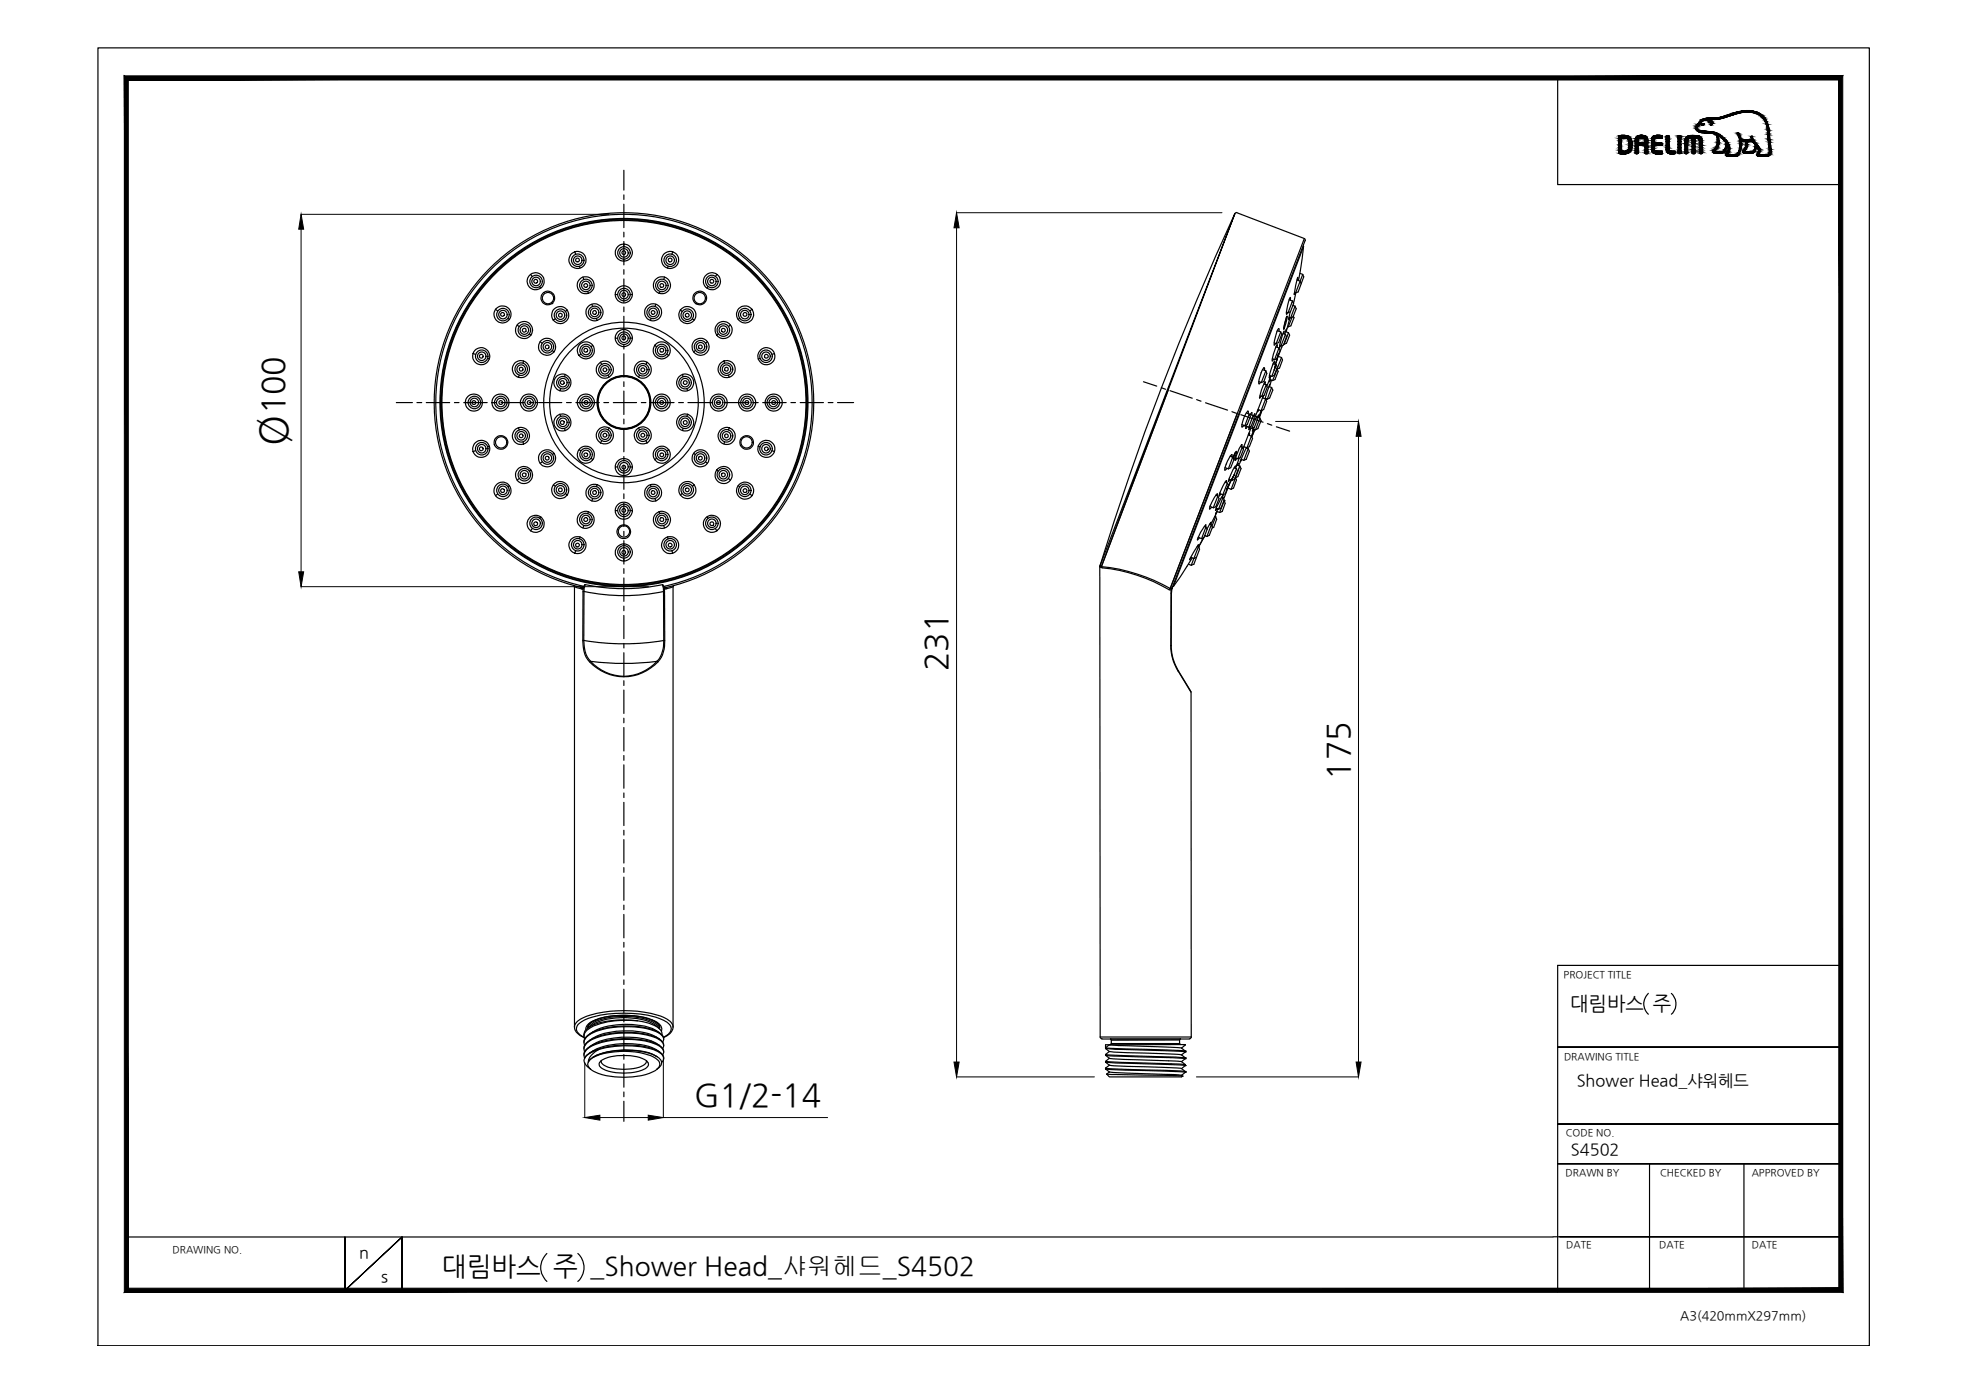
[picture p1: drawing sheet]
<svg xmlns="http://www.w3.org/2000/svg" width="420mm" height="297mm" viewBox="0 0 420 297" stroke-linecap="round" stroke-linejoin="round" font-family="sans-serif">
<defs><g id="words">
<text font-size="8.6" x="61.2" y="95.1" transform="rotate(-90 61.2 95.1)">Ø</text>
<g font-size="6.8">
<text x="60.6" y="88.4" transform="rotate(-90 60.6 88.4)">100</text>
<text x="202.1" y="143.2" transform="rotate(-90 202.1 143.2)">231</text>
<text x="287.9" y="166.3" transform="rotate(-90 287.9 166.3)">175</text>
<text x="148.1" y="236">G1/2-14</text>
</g>
<text font-size="5.6" x="94.3" y="272.2">대림바스 주 _Shower Head_샤워헤드_S4502</text>
<text font-size="4.2" x="335.1" y="215.4">대림바스 주</text>
<g font-size="3.5">
<text x="336.5" y="231.7">Shower Head_샤워헤드</text>
<text x="335.2" y="246.4">S4502</text>
<text x="76.6" y="268.5">n</text>
<text x="81.4" y="273.5">s</text>
</g>
<text font-size="2.7" x="358.5" y="281.6">A3(420mmX297mm)</text>
<g font-size="2.1">
<text x="333.7" y="208.6">PROJECT TITLE</text>
<text x="333.7" y="226.2">DRAWING TITLE</text>
<text x="334.1" y="242.4">CODE NO.</text>
<text x="334.1" y="251">DRAWN BY</text>
<text x="354.2" y="251">CHECKED BY</text>
<text x="373.8" y="251">APPROVED BY</text>
<text x="36.8" y="267.4">DRAWING NO.</text>
<text x="334.2" y="266.4">DATE</text>
<text x="354.1" y="266.4">DATE</text>
<text x="373.8" y="266.4">DATE</text>
</g>
</g></defs>
<!-- layer: 0 -->
<g fill="#000" stroke="#000" stroke-width=".21">
<path d="M64.2 45.7l.6 3.2h-1.1zM204.1 45.4l.6 3.2h-1.1zM289.9 89.9l.5 3.2h-1zM63.7 122h1.1l-.6 3.2zM124.8 238.5l3.2-.5v1zM138.3 238l3.2 .5-3.2 .5zM203.6 226.6h1.1l-.6 3.2zM289.4 226.6h1l-.5 3.2z"/>
<path d="M27.4 274.9l-.9 .9 365.9-.9zM26.5 275.8l365.9-.9 .8 .9zM392.4 17.1v257.8l.8 .9zM393.2 16.2v259.6l-.8-258.7zM27.4 17.1h365l.8-.9zM26.5 16.2h366.7l-365.8 .9zM26.5 16.2l.9 258.7v-257.8zM26.5 16.2l.9 258.7-.9 .9z"/>
</g>
<g fill="none" stroke="#000" stroke-width=".25">
<path d="M20.9 10.2h378v277h-378zM332.4 16.6v22.8h60.4M133.1 36.3v4.3M367.1 32.7h.1M133.1 41.6v1M133.1 43.6v5M133.1 49.5v1.1M133.1 51.5v5M133.1 57.5v1M133.1 59.5v5M133.1 65.5v1M133.1 67.5v5"/>
<path d="M133.1 73.5v1M133.1 75.5v4.9M84.6 85.9h3.4M89 85.9h1M91 85.9h5M97 85.9h.9M99 85.9h5M104.9 85.9h1M106.9 85.9h5M112.9 85.9h1M114.9 85.9h5M120.9 85.9h1"/>
<path d="M122.9 85.9h5M128.8 85.9h1.1M130.9 85.9h4.9M133.1 81.5v1M133.1 83.5v4.9M133.1 89.4v1M133.1 91.5v4.9M133.1 97.4v1M133.1 99.4v5M136.8 85.9h1M138.8 85.9h5M144.8 85.9h1"/>
<path d="M146.8 85.9h5M152.8 85.9h1M154.8 85.9h5M160.8 85.9h1M162.8 85.9h5M168.8 85.9h.9M170.8 85.9h4.9M176.7 85.9h1M178.7 85.9h3.4M244 81.5l2.8 .9M247.8 82.7l.9 .4M249.3 83.2l-14.3 37.7"/>
<path d="M249.7 83.4l4.7 1.6M255.3 85.3l1 .3M257.2 86l4.7 1.5M262.9 87.9l.9 .3M264 88.2l-14.3 37.4M264.8 88.5l4.7 1.6M270.5 90.4l.9 .3M272.4 91.1l2.8 .9M133.1 105.4v1M133.1 107.4v5M133.1 113.4v1M133.1 115.4v5"/>
<path d="M133.1 121.3v1.1M133.1 123.3v5M133.1 129.3v1M133.1 131.3v5M133.1 137.3v1M133.1 139.3v5M133.1 145.3v1M133.1 147.2v5M133.1 153.3v.9M133.1 155.3v4.9M133.1 161.2v1M133.1 163.2v5"/>
<path d="M133.1 169.2v1M133.1 171.2v5M133.1 177.2v1M133.1 179.2v5M133.1 185.1v1.1M133.1 187.2v4.9M133.1 193.1v1M133.1 195.1v5M133.1 201.1v1M133.1 203.1v5M133.1 209.1v1M133.1 211.1v5"/>
<path d="M133.1 217.1v1M133.1 219v5M351.7 212a3 3 0 0 0 0 4.4M356.6 212a3 3 0 0 1 0 4.4M392.8 206h-60.4v69.7M133.1 225.1v.9M133.1 227v5M133.1 233v1M133.1 235v4.3M332.4 223.4h60.4h-60.4M332.4 239.9h60.4h-60.4M332.4 248.3h60.4h-60.4"/>
<path d="M352 248.3v27M372.1 248.3v27M27 264h304.4M73.6 264v11.4l12.2-11.4-12.2 11.4zM85.8 275.4v-11.4v11.4M116.7 267.5a4 4 0 0 0 0 5.9M123.3 267.5a4 4 0 0 1 0 5.9M331.4 263.9h61.4h-59.9M341 275.3h51.8"/>
</g>
<!-- layer: CAXA3 -->
<g fill="none" stroke="#000" stroke-width=".25">
<path d="M113.2 58.6l.4 .4M122.7 53.7l.1 .6M123.6 56.8l.2 .4M124.4 59.1l.2 .6M133.1 52.1v.6M133.1 55.3v.4M141.8 59.1l-.2 .6M142.6 56.8l-.2 .4M143.5 53.7l-.1 .6M153 58.6l-.4 .4M276.8 59.7l.6 .3 .3 .6M276.9 59.8v-.6l-.4 1.8-.3 1.8h.1"/>
<path d="M277.1 59.9l1.1-7.3-27.8 72.6 4-6.1M277.4 58.3l.6 .3M278 58.6l-1.5 3.9M278 58.6l.2 .5-1.2 3.2-.5 .2M278.1 52.4l.1 .2M278.3 50.9l.2 .4-28.4 74.2M101 75.5l.5 .1M104 76.5l.4 .1M105.7 66l.5 .4M108.4 67.9l.3 .3M110.3 69.4l.5 .3M111.7 77l-.1 .5"/>
<path d="M112.9 71.3l.4 .2M115.1 61.1l.3 .4M115.3 72.9l.4 .4M117.8 64.8h.1M117.8 74.8l.4 .3M118.5 68l-.4 .3M120.6 79.9l-.1 .5M121 66.1l-.4 .4M124 75.6l-.4 .2M125.4 62.2l.1 .4M126.3 64.9l.1 .5M126.5 73.7l-.4 .3"/>
<path d="M127.3 68l.1 .4M128.1 77.3l.3 .5M131.3 72.2h.5M131.3 62.8l.5 .1M134.9 62.8l-.5 .1M134.9 72.2h-.5M138.1 77.3l-.3 .5M138.9 68l-.1 .4M139.7 73.7l.4 .3M139.9 64.9l-.1 .5M140.8 62.2l-.1 .4M142.2 75.6l.5 .2"/>
<path d="M145.2 66.1l.4 .4M145.7 79.9v.5M147.7 68l.5 .3M148.4 74.8l-.4 .3M148.4 64.8h.1M150.9 72.9l-.4 .4M151.1 61.1l-.2 .4M153.3 71.3l-.4 .2M154.5 77l.1 .5M155.9 69.4l-.5 .3M157.8 67.9l-.3 .3M160.5 66l-.5 .4"/>
<path d="M162.2 76.5l-.4 .1M165.3 75.5l-.6 .1M269.4 78.9l.7 .2M269.8 79.1v-.6a4.4 4.4 0 0 0-1.1 3.4l.3-.3M270.1 79.1l-1 2.5M270.1 79.1l.2 .6-.6 1.7-.6 .2M271.5 76.6l.5 .2M271.7 77.6l.6 .2M271.9 77.7v-.6l-.6 1.7-.5 1.8 .2-.4M271.9 73.2l.4 .1M272.3 74l.6 .3M272.3 77.8l-.9 2.5"/>
<path d="M272.3 77.8l.3 .6-.7 1.7-.5 .2M272.4 77l.4-1.5-.9 3.5 .3-1.2M272.4 78.7l.1 .1M272.5 74.1v-.6l-.8 2.1-.2 1.4 .2-.4M272.5 78.8l-.9 2.4M272.5 78.8l.2 .5-.6 1.7-.5 .2M272.6 70.5l.7 .3M272.8 76l.7 .3M272.9 70.7v-.6a4.2 4.2 0 0 0-.9 2.5l-.1 1 .3-.3M272.9 74.3l-.9 2.5M272.9 74.3l.3 .5-.7 1.7-.5 .3M273.1 73.8h.2"/>
<path d="M273.3 70.8l-1 2.5M273.3 70.8l.2 .5-.6 1.8-.6 .2M273.5 76.3l-1 2.4M273.5 76.3l.2 .5-.7 1.7-.5 .3M273.6 73.7l-1.5 4M273.8 71.2l.5 .1M273.9 73.5h.1M274 71.2v-.5l-.5 1.3-.5 2.2 .2-.4M274.3 71.3l-1 2.5M274.3 71.3l.2 .6-.6 1.7-.6 .2M274.3 70.8l.6 .2M274.4 70.8l.1-.6-.4 1.1"/>
<path d="M274.5 66.6l.4 .1M274.6 67.5l-.7 2.6M274.6 66.6l.1 .2M274.6 67.5a5.1 5.1 0 0 1-.6 2.7l-.1 .1 .2-1.3zM274.7 66.7v.1M274.7 69.7h.2M274.9 71l-.9 2.5M274.9 71l.3 .5-.7 1.8-.5 .2M275 68v.1M275.1 67.7l.3 .1M275.1 64l.7 .2M275.2 67.7l-.2 .4"/>
<path d="M275.2 67.8l-.8 3M275.3 66.5l-.3 1.6M275.4 64.1l-.1-.6-.5 1.6-.3 1.7 .1 .3 .1-.3M275.7 67.7l-.8 2M275.8 64.2l-.9 2.5M275.8 64.2l.2 .6-.6 1.7-.5 .2M275.9 65.2l.4 .1M275.9 65.1v.1M276 67.5l.1 .3-.7 1.7-.5 .2M276.2 62.7l.1 .1M276.2 62.4l.3 .1M276.3 62.5v.3"/>
<path d="M276.3 65.3l-.9 2.5M276.3 65.3l.3 .6-.7 1.7-.5 .2M276.5 62.5l-.5 2.2M99.3 85.9a1.82 1.82 0 0 0 1.8 1.8 1.82 1.82 0 0 0 1.8-1.8M99.3 85.9a1.82 1.82 0 0 1 1.8-1.8 1.82 1.82 0 0 1 1.8 1.8M99.3 85.9h.6M101.5 96.2l-.5 .2M102.5 85.9h.4M104.4 95.2l-.4 .1M105 85.9a1.82 1.82 0 0 0 1.8 1.8 1.82 1.82 0 0 0 1.8-1.8M105 85.9a1.82 1.82 0 0 1 1.8-1.8 1.82 1.82 0 0 1 1.8 1.8M105 85.9h.5"/>
<path d="M108.2 85.9h.4M110.6 91.3l.2 .5M110.8 80.1l-.2 .4M111 85.9a1.82 1.82 0 0 0 1.8 1.8 1.82 1.82 0 0 0 1.9-1.8M111 85.9a1.82 1.82 0 0 1 1.8-1.8 1.82 1.82 0 0 1 1.9 1.8M111 85.9h.6M111.6 94.3l.1 .5M114.2 85.9h.5M115.7 98.6l-.4 .3M118.2 96.7l-.4 .3M119.5 88.4l.2 .5M119.7 82.9l-.2 .5"/>
<path d="M120.5 91.4l.1 .5M123.2 85.9a1.82 1.82 0 0 0 1.8 1.8 1.82 1.82 0 0 0 1.8-1.8M123.2 85.9a1.82 1.82 0 0 1 1.8-1.8 1.82 1.82 0 0 1 1.8 1.8M123.2 85.9h.5M123.6 96l.4 .2M126.1 97.8l.4 .3M126.4 85.9h.4M127.5 86.8h.1M127.5 85.1h.1M128.4 94l-.3 .5M129.7 80.1l.3 .3M130 91.3l-.3 .4"/>
<path d="M131.8 99.6l-.5 .1M134.4 99.6l.5 .1M136.3 91.3l.2 .4M136.5 80.1l-.2 .3M137.8 94l.3 .5M139.4 85.9a1.82 1.82 0 0 0 1.8 1.8 1.82 1.82 0 0 0 1.8-1.8M139.4 85.9a1.82 1.82 0 0 1 1.8-1.8 1.82 1.82 0 0 1 1.8 1.8M139.4 85.9h.5M140.1 97.8l-.4 .3M142.5 85.9h.5M142.7 96l-.5 .2M145.7 91.4v.5"/>
<path d="M146.5 82.9l.3 .5M146.8 88.4l-.3 .5M148 96.7l.4 .3M150.5 98.6l.4 .3M151.5 85.9a1.82 1.82 0 0 0 1.9 1.8 1.82 1.82 0 0 0 1.8-1.8M151.5 85.9a1.82 1.82 0 0 1 1.9-1.8 1.82 1.82 0 0 1 1.8 1.8M151.5 85.9h.5M154.6 94.3l-.1 .5M154.6 85.9h.6M155.4 80.1l.2 .4M155.6 91.3l-.2 .5M157.6 85.9a1.82 1.82 0 0 0 1.8 1.8 1.82 1.82 0 0 0 1.8-1.8"/>
<path d="M157.6 85.9a1.82 1.82 0 0 1 1.8-1.8 1.82 1.82 0 0 1 1.8 1.8M157.6 85.9h.4M160.7 85.9h.5M161.8 95.2l.4 .1M163.3 85.9a1.82 1.82 0 0 0 1.8 1.8 1.82 1.82 0 0 0 1.8-1.8M163.3 85.9a1.82 1.82 0 0 1 1.8-1.8 1.82 1.82 0 0 1 1.8 1.8M163.3 85.9h.4M164.7 96.2l.6 .2M166.4 85.9h.5M261.4 99.8l.7 .2M262.5 97.3l.5 .3M262.9 97.5v-.5a5.9 5.9 0 0 0-1.5 3.3l.4-.4"/>
<path d="M263 97.6l-.9 2.4M263 97.6l.3 .5-.7 1.7-.5 .2M263.3 99.8l.5 .2M263.5 99.9l.1-.4-.9 1.6-.6 1.7 .3-.5M263.6 96.7l-.4 1.1M263.6 98l.1 .1M263.6 97.7l.5 .2M263.7 96.4l-.6 1.2 .7-1.3a1.65 1.65 0 0 1-.4 1.5l-.1 .3M263.9 97.8l-.2 .3M264 99.2l.6 .3M264.1 99.3l.1-.4-.5 .8M264.4 97.8l-.8 2.1"/>
<path d="M264.6 99.5l-1.9 4.9M264.6 99.5l.2 .5-.7 1.7-.5 .3M264.7 95.3l.4 .1M264.8 98l.6 .2M265 98.1l-.7 1.3M265 94.9h.1M265 94.9a8.4 8.4 0 0 0-1.4 3.3l.1-.1M265 94.9v.4M265 90.6l.6 .3M265.1 95.4l-1 2.5M265.1 95.4l.2 .5-.6 1.8-.6 .2M265.2 95.6l.1 .1"/>
<path d="M265.4 95.3l.7 .3M265.5 95.3l-.2 .4M265.8 90.9l.7 .3M265.9 90.7l-.1 .7 .3-.4M265.9 95.6l.4 .1M266 95.5l-1.3 3 .2-.4M266 88.1l.6 .3M266.1 95.5l-.1 .1M266.1 95.6h.1M266.2 95.5l-.1 .1M266.3 88.3v-.6a5.2 5.2 0 0 0-1.3 3.5l.4-.4M266.3 95.7l-.9 2.5"/>
<path d="M266.3 95.7l.3 .6-.7 1.7-.5 .2M266.3 92.8l.7 .3M266.4 92.6l.2-.2v.5M266.5 91.2l.7 .2M266.6 91.1l-.1 .6 .3-.4M266.6 88.4l-1 2.5M266.6 88.4l.2 .5-.7 1.7-.5 .3M266.8 88.4l.6 .3M266.9 91.3l-1.6 4.4M267 93.1l-.9 2.5M267 93.1l.3 .5-.7 1.7-.5 .3M267.1 88.6v-.6l-.4 .6"/>
<path d="M267.4 91.5l.5 .2M267.4 91.3l-.2 .7 .3-.4M267.4 88.7l-.9 2.5M267.4 88.7l.3 .5-.7 1.7-.5 .3M267.4 88.7l.3-.4v.5M267.5 88.7l.6 .2M267.6 91.6l-.6 1.5M267.7 91.6l-.6 1.7 .7-1.6M268.1 88.9l.2 .6-.6 1.7-.5 .2M268.1 88.9l-.9 2.5M268.3 89l.5 .2M268.4 87.4l.7 .2"/>
<path d="M268.5 89.1v-.5l-.3 .6M268.6 81.4l.5 .2M268.6 87.4l-.2 .5-.1-.3M268.6 89.2l.7-1.7-.6 1.7M268.8 84.8v.1M268.8 89.2l-.9 2.5M268.8 89.2l.3 .6-.7 1.7-.5 .2M268.8 84.5l.4 .1M269.1 84.6l-.3 .3M269.1 87.6l-.6 1.5M269.4 84.9l.7 .2M269.5 84.5h.1"/>
<path d="M269.6 84.5l-.1 .4M269.6 84.5l-1.7 4.4M269.7 81.9l.5 .2M270 85l.4 .2M270 81.6l-.1 .4M270 81.6l-.1-.1-.4 .9-.7 2.5M270 81.6l-.2 .1M270.1 85.1h-.1M270.1 85.1l-1 2.5M270.1 85.1l.2 .6-.7 1.7-.5 .2M270.1 85.1l.1 .1M270.1 85.1h.1"/>
<path d="M270.2 85.2l-.1 .1M270.2 82.1l-1 2.5M270.2 82.1l.2 .5-.7 1.8-.5 .2M270.8 82.5l.5 .2M270.8 82.5l.2-.5-1.1 3.1M270.9 80.2l.5 .1M271 81l.6 .2M271.1 80.4l-.2 1.1 .2-.5M271.2 80.2l-.9 2.2M271.3 81.1l-.4 1.4M271.3 82.7l-.9 2.5M271.3 82.7l.3 .5-.7 1.7-.5 .3"/>
<path d="M106.2 105.4l-.5 .4M108.7 103.6l-.3 .3M110.8 102.1l-.5 .4M113.3 100.3l-.4 .3M113.6 112.8l-.4 .5M115.4 110.3l-.3 .3M118.1 103.5l.4 .2M120.6 105.3l.4 .3M122.8 117.5l-.1 .5M123.8 114.6l-.2 .4M124.6 112.2l-.2 .5M125.5 109.2l-.1 .4"/>
<path d="M126.4 106.4l-.1 .5M127.4 103.4l-.1 .5M131.8 108.9l-.5 .1M133.1 116v.5M133.1 119.1v.6M134.4 108.9l.5 .1M138.8 103.4l.1 .5M139.8 106.4l.1 .5M140.7 109.2l.1 .4M141.6 112.2l.2 .5M142.4 114.6l.2 .4M143.4 117.5l.1 .5"/>
<path d="M145.6 105.3l-.4 .3M148.2 103.5l-.5 .2M150.9 110.3l.2 .3M152.6 112.8l.4 .5M152.9 100.3l.4 .3M155.4 102.1l.5 .4M157.5 103.6l.3 .3M160 105.4l.5 .4M254.1 118.9l.7 .3 .5-.3M255.5 116.6l.2 .1M255.6 116.3h.1M255.7 114.7l.7 .2"/>
<path d="M255.7 116.3l-.1 .3M255.7 116.3l-1.8 3.1 .3-.4M255.7 116.7l-1.5 3.9M255.7 116.7l.3 .5-1.3 3.2-.5 .2M255.8 116.7h.1M256.9 114.7l-1.1 2M257 112.3l.3 .2M257.1 114.3h.1M257.1 114.3l.4 .2M257.2 112.3l.1-.3-1.1 1.6-.7 1.6 .4-.4M257.2 112.3v.1M257.2 112.3l-.1 .1"/>
<path d="M257.3 112.5l-.9 2.4M257.3 112.5l.3 .5M257.6 113l-.7 1.7-.5 .2M258.1 111.9l.4 .1M258.2 108.1l.7 .2M258.3 111.6h.1M258.3 111.6l-.1 .3M258.3 111.6l.1-.1-.9 1.4M258.5 112l-1 2.5M258.5 112l.2 .5-.7 1.7-.5 .3M259.2 110.2l.2 .1M259.4 110.3l-.8 2"/>
<path d="M259.4 110.3l.2 .5-.6 1.7-.4 .2M259.4 105.7l.5 .1M259.5 108.4l.5 .2M259.6 109.1l.7 .3M259.7 105.8l.1-.4a6.1 6.1 0 0 0-1.7 3.2l.5-.4M259.7 109.1l-1.4 2.8M259.9 108.6l-.5 1 .3-.5M259.9 105.8l-1 2.5M259.9 105.8l.2 .6-.7 1.7-.5 .2M260.3 105.3l.6 .3M260.7 106.1h.3M260.8 106.1l.2-.4-1.4 2.6-.2 .6 .3-.4"/>
<path d="M261 106.1l-1 2.5M261 106.1l.2 .6-.7 1.7-.5 .2M261.1 106.8l.1 .1M261.2 106.9h.1M261.2 106.9l-.9 2.5M261.2 106.9l.2 .5-.6 1.7-.5 .3M261.4 102.9l.5 .2M261.6 103l.1-.5-1.4 2.6-.1 .7 .3-.4M261.9 103.1l-1 2.5M261.9 103.1l.2 .5-.6 1.7-.6 .3M262 104.2l.7 .2M262.2 102.2l.7 .3"/>
<path d="M262.7 102.4l-1.6 4M262.7 102.5l.6-1.2-1.7 3.3 .8-1.4M263.6 101.9v.1M263.6 102l.2 .4-.6 1.8-.5 .2M263.8 100l.3 .6-.7 1.7-.5 .2M263.8 100l-.9 2.5M122.4 124.9l.2 .3v94M122.6 125.2l1.5 .5M124 125.3a40.5 40.5 0 0 1-24.3-62.3 40.5 40.5 0 0 1 66.9 0 40.5 40.5 0 0 1-24.3 62.3M124.1 125.7l.3-.2v11.2a6.3 6.3 0 0 0 3.8 6.4 9.8 9.8 0 0 0 12.9-2.8l.7-2.4v-12.4l.3 .2M124.6 136.7l.3 2.3a4.5 4.5 0 0 0 1.1 2.1M124.6 125.2l-.3 .1"/>
<path d="M124.6 136.7h-.2M124.6 125.2h.1M124.6 125.1a40.2 40.2 0 0 1-24.7-61.7 40.2 40.2 0 0 1 66.5 0 40.2 40.2 0 0 1-24.7 61.7M124.6 136.7a51.5 51.5 0 0 0 17.1 0M124.6 126.2v10.5M124.6 126.2l-.2 .1M124.7 126.2a41.2 41.2 0 0 0 16.9 0M124.8 124.8l-.4 .7-.1-.2-.4 .1 .2 .3M124.8 124.8l-.2 1.4M124.8 124.8l-.2 .4M124.9 124.7a39.7 39.7 0 0 0 16.5 0M141.4 124.8l.4 .7 .1-.2"/>
<path d="M141.4 124.8l.2 1.4M141.4 124.8l.2 .4M141.6 126.2v10.5M141.6 126.2l.2 .1M141.6 136.7a6.3 6.3 0 0 1-1.4 4.4M141.6 125.2l.3 .1M141.6 136.7h.2M141.6 125.2h.1M141.9 125.3l.4 .1-.2 .3M143.6 125.2l-1.5 .5M143.8 124.9l-.2 .3v94M234.7 120.9v.1"/>
<path d="M234.7 120.9l.2 .1a37.6 37.6 0 0 1 14.6 4.8M234.7 121l.1 100.3M234.7 120.8v.1a595 595 0 0 1 28.9-75.5h.3l14.4 5.5-28.6 74.7M234.7 120.8v.1M234.8 120.5l.1 .4-.2-.1M234.8 120.5l28.7-74.9-28.5 75.3M234.8 120.5l-.1 .3M235 120.9a37.7 37.7 0 0 1 14.7 4.7M235 120.9h-.1l.1 .2M235 120.9l.2 .3M249.5 125.8l.4 .1M249.7 125.6h.3"/>
<path d="M249.7 125.6l-.2 .2M249.8 137.8a10 10 0 0 0 1.6 5.5M249.8 137.8h.1M249.9 126.6h.1M249.9 125.9l.3-.7-.2 1.4M249.9 125.9l-.1 11.9M249.9 137.8a10.1 10.1 0 0 0 1.5 5.3M250 125.6l-.1 .3M250 126.6l-.1 11.2M250.1 125.5h.1M250.1 125.5l-.1 .1M250.4 125.1l-.2 .1"/>
<path d="M253.6 120.4l.6 .2M126 141.1a9.4 9.4 0 0 0 14.2 0M126 141.1l-.2 .1M126 141.1a55.7 55.7 0 0 0 14.3 0M140.2 141.1l.2 .1M251.4 143.3l2.8 4.4v73.6M251.4 143.1l2.7 4.5M251.4 143.1v.2M122.6 219.1v-.3a3.7 3.7 0 0 1 2.6-2 26.3 26.3 0 0 1 16.5 .3 2.59 2.59 0 0 1 1.9 2M122.6 219.2a2.65 2.65 0 0 0 2.1 2.2M125 219.7a1.84 1.84 0 0 1 1.4-1.8 18.1 18.1 0 0 1 13.4 0 1.77 1.77 0 0 1 1.3 2.1M125.4 219.4a1.61 1.61 0 0 1 1.5-1.6 17.9 17.9 0 0 1 12.9 .2 1.29 1.29 0 0 1 .9 1.6"/>
<path d="M125.8 219.2a4.4 4.4 0 0 1 3.3-1.9 17.8 17.8 0 0 1 10 .7l.9 .5 .5 .9M126.3 218.9a10.8 10.8 0 0 1 6.8-1.8 12.2 12.2 0 0 1 6.7 1.7l.4 .3M127.3 217.6l-1.2 .6-.4 .5-.2 .6v-.4M136 217.8a17.4 17.4 0 0 0-10 1.5 2.37 2.37 0 0 0-1.4 1.8M136 217.8a19.1 19.1 0 0 0-9.9 1.2l-.6 .3a1.62 1.62 0 0 0-.9 1.8M136 217.8a7.2 7.2 0 0 1 5.1 2.2l.2 .8M139 217.6l1.3 .9 .4 .8M140.7 218.9v.6M143.6 219.2v.4a3 3 0 0 1-2 1.8M124.6 221.3h-.1a2.35 2.35 0 0 1-1.5-1.9 3.4 3.4 0 0 1 2.5-2.1 26.3 26.3 0 0 1 15.2 .1 3.1 3.1 0 0 1 2.5 2.1 2.36 2.36 0 0 1-1.6 1.9M124.6 221.1l.1 .6M124.7 225.8v.7a2.94 2.94 0 0 0 1.3 1.6"/>
<path d="M125.8 224.7a13.8 13.8 0 0 1 9.1-2 9 9 0 0 1 6.4 2.3l.3 .7M125.8 224.7l-.6 .5-.5 .6M126 228.1l.4 .3a16.5 16.5 0 0 0 13.5 0l.3-.3M126.5 225.6a17.1 17.1 0 0 1 12.7-.7l.8 .5a1.44 1.44 0 0 1 1.2 1.3 1.44 1.44 0 0 1-1 1.4M127.7 224a20.1 20.1 0 0 1 12.7 .4 1.54 1.54 0 0 1 1.1 1.9l-.3 .5M127.7 224a3.5 3.5 0 0 0-2.3 3.3l.6 .8M127.7 224a4.8 4.8 0 0 0-3 1.8M128.2 226.4l.3-.2a11.5 11.5 0 0 1 9.2 0 .97 .97 0 0 1 .7 .9 .97 .97 0 0 1-.7 .9 11.4 11.4 0 0 1-9.2 0 .93 .93 0 0 1-.3-1.6zM128.3 226.4v.1a2.32 2.32 0 0 0 2.1 1.4 9.4 9.4 0 0 0 7.3-.9l.3-.6M140.3 225.5a16.4 16.4 0 0 0-10.6-1l-.9 .2a4.7 4.7 0 0 0-3.3 1.9 5 5 0 0 1 3.6-1.8 18 18 0 0 1 10.3 .7l.5 .3a1.3 1.3 0 0 1 .9 1.1 1.3 1.3 0 0 1-.6 1.2M140.7 224.4a18 18 0 0 0-14.9 .3M140.7 223.1l-.5-.3a19.7 19.7 0 0 0-13.6 .1l-.8 .5"/>
<path d="M140.7 221.7a17.4 17.4 0 0 0-11.3-1 10.8 10.8 0 0 0-3.6 1.3M140.7 220.4a17.4 17.4 0 0 0-11.3-1.1 10.8 10.8 0 0 0-3.6 1.4M140.7 220.4a11.5 11.5 0 0 0-7.5-1.8 12 12 0 0 0-7.8 2.4 1.59 1.59 0 0 0-.8 1.3M140.7 221.7a11.2 11.2 0 0 0-7.5-1.7 11.2 11.2 0 0 0-8.2 2.7l-.4 1M140.7 223.1l-1.2-.8a17.6 17.6 0 0 0-12.3 .2l-.7 .4a3.6 3.6 0 0 0-1.9 1.9v.2M140.7 223.1a1.75 1.75 0 0 1 .9 1.2M140.7 221.7a1.75 1.75 0 0 1 .9 1.3M140.7 220.4a1.57 1.57 0 0 1 .9 1.2M141.4 225.1l.2-.8a2.29 2.29 0 0 0-1.7-1.5 19.6 19.6 0 0 0-13.8 .5 2.13 2.13 0 0 0-1.4 2.2v.3M141.4 223.7a1.26 1.26 0 0 0-.6-1.8 17.1 17.1 0 0 0-11.3-1.1l-2.3 .7a3.1 3.1 0 0 0-2.6 2.3l.1 .6M141.4 222.4l.2-.8a3.3 3.3 0 0 0-2.8-1.9 19.6 19.6 0 0 0-12.7 .9 2.13 2.13 0 0 0-1.4 2.2v.3M234.8 221.3l.4 .4"/>
<path d="M234.8 221.3h19.4M235.1 221.7h18.7M235.9 227.9l17 .8M235.9 225l.8-.6 15.4 .7M235.9 226.7l17 .7M235.9 225.2l17 .7M235.9 223.7l17 .8M235.9 226.5l17 .7M235.9 225l17 .7M235.9 226.7l.9 .6 .9 .1 14.4 .6M235.9 228.1l.9 .7 .9 .1 14.4 .6M235.9 228.1l17 .7"/>
<path d="M235.9 223.7l.9 .7M235.9 225.2l.9 .7M235.9 228.1h.1M235.9 226.7h.1M235.9 225.2h.1M235.9 223.7h.1M235.9 225h.1M235.9 226.5h.1M235.9 227.9h.1M235.9 225v.2M235.9 226.5v.2M235.9 227.9v.2"/>
<path d="M236.2 229.2l16.1 .4M236.2 229.2l.5 .6h15.4l.2-.2M236.2 229.2h.1M236.7 222.9l15 .7h.4l.8 .7M236.7 225.9l15.4 .6M236.7 222.9l-.8 .7 17 .7M236.7 222.9h.1M236.7 225.8l-.8 .7M236.7 227.3l-.8 .6M236.7 228.7l-.5 .5M237 221.7l.1 .2M237.1 222.7l-.2 .2"/>
<path d="M237.1 222l14.6-.1v.8h-14.6zM251.7 222.7l.3 .2M251.9 221.7l-.2 .2M251.9 221.7h.1M252.1 225.1l.8 .6M252.1 226.5l.8 .7M252.1 228l.8 .7M252.1 229.5l.2 .1M252.3 229.6h.1M252.4 222.9l.5 .1M252.9 223l-.8 .7M252.9 228.7h.1"/>
<path d="M252.9 225.7h.1M252.9 224.3h.1M252.9 224.5h.1M252.9 225.9h.1M252.9 227.4h.1M252.9 228.8h.1M252.9 224.5l-.8 .6M252.9 225.9l-.8 .6M252.9 227.4l-.8 .6M252.9 228.8l-.8 .7M252.9 223l-17-.1v.8M252.9 224.3v.2"/>
<path d="M252.9 225.7v.2M252.9 227.2v.2M252.9 228.7v.1M254.2 221.3l-.4 .4"/>
<circle cx="123.2" cy="55.5" r="1.83"/>
<circle cx="123.2" cy="55.5" r=".39"/>
<circle cx="123.3" cy="55.5" r="1.33"/>
<circle cx="123.3" cy="55.5" r=".91"/>
<circle cx="133.1" cy="53.9" r=".39"/>
<circle cx="133.1" cy="53.9" r="1.82"/>
<circle cx="133.1" cy="54" r="1.33"/>
<circle cx="133.1" cy="54" r=".91"/>
<circle cx="143" cy="55.5" r="1.82"/>
<circle cx="143" cy="55.5" r="1.33"/>
<circle cx="143" cy="55.5" r=".91"/>
<circle cx="143" cy="55.5" r=".4"/>
<circle cx="102.7" cy="76" r="1.82"/>
<circle cx="102.7" cy="76" r=".4"/>
<circle cx="102.8" cy="76" r="1.33"/>
<circle cx="102.8" cy="76" r=".91"/>
<circle cx="107.2" cy="67.1" r="1.84"/>
<circle cx="107.2" cy="67.1" r=".4"/>
<circle cx="107.3" cy="67.1" r="1.33"/>
<circle cx="107.3" cy="67.1" r=".91"/>
<circle cx="111.2" cy="78.7" r="1.83"/>
<circle cx="111.2" cy="78.8" r=".4"/>
<circle cx="111.2" cy="78.8" r="1.33"/>
<circle cx="111.2" cy="78.8" r=".91"/>
<circle cx="111.8" cy="70.4" r="1.83"/>
<circle cx="111.9" cy="70.5" r=".42"/>
<circle cx="111.9" cy="70.4" r="1.33"/>
<circle cx="111.9" cy="70.4" r=".91"/>
<circle cx="114.3" cy="60" r="1.82"/>
<circle cx="114.3" cy="60" r=".41"/>
<circle cx="114.4" cy="60.1" r="1.33"/>
<circle cx="114.4" cy="60.1" r=".91"/>
<circle cx="116.7" cy="74" r="1.82"/>
<circle cx="116.8" cy="74" r=".4"/>
<circle cx="116.8" cy="74" r="1.33"/>
<circle cx="116.8" cy="74" r=".91"/>
<circle cx="116.9" cy="63.6" r="1.46"/>
<circle cx="116.9" cy="63.6" r="1.21"/>
<circle cx="119.6" cy="67.2" r="1.83"/>
<circle cx="119.6" cy="67.3" r=".38"/>
<circle cx="119.6" cy="67.3" r="1.33"/>
<circle cx="119.6" cy="67.3" r=".91"/>
<circle cx="125" cy="60.9" r="1.81"/>
<circle cx="125" cy="60.9" r=".4"/>
<circle cx="125" cy="74.7" r=".4"/>
<circle cx="125" cy="60.9" r="1.33"/>
<circle cx="125" cy="60.9" r=".91"/>
<circle cx="125" cy="74.8" r="1.82"/>
<circle cx="125.1" cy="74.8" r="1.33"/>
<circle cx="125.1" cy="74.8" r=".91"/>
<circle cx="126.9" cy="66.7" r="1.82"/>
<circle cx="126.9" cy="66.7" r=".39"/>
<circle cx="126.9" cy="66.7" r="1.33"/>
<circle cx="126.9" cy="66.7" r=".91"/>
<circle cx="129.1" cy="78.9" r="1.83"/>
<circle cx="129.1" cy="78.9" r="1.33"/>
<circle cx="129.1" cy="78.9" r=".91"/>
<circle cx="129.1" cy="78.9" r=".4"/>
<circle cx="133.1" cy="72.1" r=".41"/>
<circle cx="133.1" cy="62.9" r=".39"/>
<circle cx="133.1" cy="72.1" r="1.81"/>
<circle cx="133.1" cy="62.8" r="1.81"/>
<circle cx="133.1" cy="62.9" r="1.33"/>
<circle cx="133.1" cy="72.2" r="1.33"/>
<circle cx="133.1" cy="62.9" r=".91"/>
<circle cx="133.1" cy="72.2" r=".91"/>
<circle cx="137.1" cy="78.9" r="1.82"/>
<circle cx="137.2" cy="78.9" r="1.33"/>
<circle cx="137.2" cy="78.9" r=".91"/>
<circle cx="137.2" cy="78.9" r=".4"/>
<circle cx="139.4" cy="66.7" r=".41"/>
<circle cx="139.4" cy="66.7" r="1.33"/>
<circle cx="139.4" cy="66.7" r=".91"/>
<circle cx="139.4" cy="66.7" r="1.82"/>
<circle cx="141.2" cy="74.8" r="1.33"/>
<circle cx="141.2" cy="74.8" r=".91"/>
<circle cx="141.2" cy="74.7" r=".39"/>
<circle cx="141.2" cy="74.8" r="1.84"/>
<circle cx="141.2" cy="60.9" r=".41"/>
<circle cx="141.2" cy="60.9" r="1.82"/>
<circle cx="141.2" cy="60.9" r="1.33"/>
<circle cx="141.2" cy="60.9" r=".91"/>
<circle cx="146.6" cy="67.3" r="1.33"/>
<circle cx="146.6" cy="67.3" r=".91"/>
<circle cx="146.7" cy="67.3" r=".4"/>
<circle cx="146.7" cy="67.2" r="1.84"/>
<circle cx="149.3" cy="63.6" r="1.45"/>
<circle cx="149.3" cy="63.6" r="1.21"/>
<circle cx="149.5" cy="74" r=".4"/>
<circle cx="149.5" cy="74" r="1.33"/>
<circle cx="149.5" cy="74" r=".91"/>
<circle cx="149.5" cy="74" r="1.82"/>
<circle cx="151.9" cy="60.1" r="1.33"/>
<circle cx="151.9" cy="60.1" r=".91"/>
<circle cx="151.9" cy="60" r="1.81"/>
<circle cx="151.9" cy="60" r=".4"/>
<circle cx="154.4" cy="70.4" r="1.33"/>
<circle cx="154.4" cy="70.4" r=".91"/>
<circle cx="154.4" cy="70.5" r=".4"/>
<circle cx="154.4" cy="70.4" r="1.83"/>
<circle cx="155" cy="78.8" r=".4"/>
<circle cx="155" cy="78.8" r="1.33"/>
<circle cx="155" cy="78.8" r=".91"/>
<circle cx="155.1" cy="78.8" r="1.82"/>
<circle cx="158.9" cy="67.1" r="1.33"/>
<circle cx="158.9" cy="67.1" r=".91"/>
<circle cx="159" cy="67.1" r=".41"/>
<circle cx="159" cy="67.1" r="1.81"/>
<circle cx="163.5" cy="76" r="1.33"/>
<circle cx="163.5" cy="76" r=".91"/>
<circle cx="163.5" cy="76" r=".4"/>
<circle cx="163.5" cy="76" r="1.81"/>
<circle cx="101.1" cy="85.9" r=".42"/>
<circle cx="101.2" cy="85.9" r="1.33"/>
<circle cx="101.2" cy="85.9" r=".91"/>
<circle cx="102.7" cy="95.8" r="1.83"/>
<circle cx="102.7" cy="95.8" r=".4"/>
<circle cx="102.8" cy="95.8" r="1.33"/>
<circle cx="102.8" cy="95.8" r=".91"/>
<circle cx="106.9" cy="85.9" r=".4"/>
<circle cx="106.9" cy="85.9" r="1.33"/>
<circle cx="106.9" cy="85.9" r=".91"/>
<circle cx="106.9" cy="94.4" r="1.46"/>
<circle cx="106.9" cy="94.4" r="1.21"/>
<circle cx="111.2" cy="93" r="1.83"/>
<circle cx="111.2" cy="93" r=".39"/>
<circle cx="111.2" cy="93" r="1.33"/>
<circle cx="111.2" cy="93" r=".91"/>
<circle cx="112.9" cy="85.9" r=".4"/>
<circle cx="112.9" cy="85.9" r="1.33"/>
<circle cx="112.9" cy="85.9" r=".91"/>
<circle cx="116.7" cy="97.8" r="1.83"/>
<circle cx="116.7" cy="97.8" r=".41"/>
<circle cx="116.8" cy="97.7" r="1.33"/>
<circle cx="116.8" cy="97.7" r=".91"/>
<circle cx="120" cy="81.7" r=".4"/>
<circle cx="120" cy="90.2" r=".41"/>
<circle cx="120" cy="90.1" r="1.83"/>
<circle cx="120" cy="81.6" r="1.82"/>
<circle cx="120.1" cy="81.7" r="1.33"/>
<circle cx="120.1" cy="90.1" r="1.33"/>
<circle cx="120.1" cy="81.7" r=".91"/>
<circle cx="120.1" cy="90.1" r=".91"/>
<circle cx="125" cy="97.1" r=".4"/>
<circle cx="125" cy="97" r="1.81"/>
<circle cx="125.1" cy="85.9" r="1.33"/>
<circle cx="125.1" cy="97" r="1.33"/>
<circle cx="125.1" cy="97" r=".91"/>
<circle cx="125.1" cy="85.9" r=".91"/>
<circle cx="125.1" cy="85.9" r=".4"/>
<circle cx="129.1" cy="92.9" r="1.83"/>
<circle cx="129.1" cy="92.9" r="1.33"/>
<circle cx="129.1" cy="92.9" r=".91"/>
<circle cx="129.1" cy="92.9" r=".4"/>
<circle cx="133.1" cy="99.7" r=".39"/>
<circle cx="133.1" cy="99.7" r="1.83"/>
<circle cx="133.1" cy="85.9" r="39.3"/>
<circle cx="133.1" cy="85.9" r="39.1"/>
<circle cx="133.1" cy="85.9" r="39"/>
<circle cx="133.1" cy="85.9" r="38.8"/>
<circle cx="133.1" cy="85.9" r="17.1"/>
<circle cx="133.1" cy="85.9" r="15.9"/>
<circle cx="133.1" cy="85.9" r="5.7"/>
<circle cx="133.1" cy="85.9" r="5.6"/>
<circle cx="133.1" cy="85.9" r="5.5"/>
<circle cx="133.1" cy="99.6" r="1.33"/>
<circle cx="133.1" cy="99.6" r=".91"/>
<circle cx="137.2" cy="92.9" r="1.33"/>
<circle cx="137.2" cy="92.9" r=".91"/>
<circle cx="137.2" cy="92.9" r=".4"/>
<circle cx="137.2" cy="92.9" r="1.82"/>
<circle cx="141.2" cy="85.9" r="1.33"/>
<circle cx="141.2" cy="97" r="1.33"/>
<circle cx="141.2" cy="85.9" r=".91"/>
<circle cx="141.2" cy="97" r=".91"/>
<circle cx="141.2" cy="85.9" r=".4"/>
<circle cx="141.2" cy="97" r="1.83"/>
<circle cx="141.2" cy="97.1" r=".4"/>
<circle cx="146.2" cy="81.7" r="1.33"/>
<circle cx="146.2" cy="90.1" r="1.33"/>
<circle cx="146.2" cy="81.7" r=".91"/>
<circle cx="146.2" cy="90.1" r=".91"/>
<circle cx="146.2" cy="81.6" r="1.83"/>
<circle cx="146.2" cy="81.6" r=".41"/>
<circle cx="146.2" cy="90.2" r=".41"/>
<circle cx="146.2" cy="90.1" r="1.82"/>
<circle cx="149.5" cy="97.8" r=".39"/>
<circle cx="149.5" cy="97.7" r="1.33"/>
<circle cx="149.5" cy="97.7" r=".91"/>
<circle cx="149.5" cy="97.8" r="1.82"/>
<circle cx="153.3" cy="85.9" r=".42"/>
<circle cx="153.3" cy="85.9" r="1.33"/>
<circle cx="153.3" cy="85.9" r=".91"/>
<circle cx="155" cy="93" r=".39"/>
<circle cx="155" cy="93" r="1.33"/>
<circle cx="155" cy="93" r=".91"/>
<circle cx="155.1" cy="93" r="1.82"/>
<circle cx="159.3" cy="94.4" r="1.21"/>
<circle cx="159.3" cy="94.4" r="1.45"/>
<circle cx="159.4" cy="85.9" r=".42"/>
<circle cx="159.4" cy="85.9" r="1.33"/>
<circle cx="159.4" cy="85.9" r=".91"/>
<circle cx="163.5" cy="95.8" r="1.33"/>
<circle cx="163.5" cy="95.8" r=".91"/>
<circle cx="163.5" cy="95.8" r=".4"/>
<circle cx="163.5" cy="95.8" r="1.82"/>
<circle cx="165" cy="85.9" r="1.33"/>
<circle cx="165" cy="85.9" r=".91"/>
<circle cx="165.1" cy="85.9" r=".42"/>
<circle cx="107.2" cy="104.7" r=".4"/>
<circle cx="107.2" cy="104.7" r="1.83"/>
<circle cx="107.3" cy="104.6" r="1.33"/>
<circle cx="107.3" cy="104.6" r=".91"/>
<circle cx="111.8" cy="101.4" r="1.82"/>
<circle cx="111.9" cy="101.3" r=".41"/>
<circle cx="111.9" cy="101.3" r="1.33"/>
<circle cx="111.9" cy="101.3" r=".91"/>
<circle cx="114.3" cy="111.8" r="1.82"/>
<circle cx="114.3" cy="111.8" r=".4"/>
<circle cx="114.4" cy="111.7" r="1.33"/>
<circle cx="114.4" cy="111.7" r=".91"/>
<circle cx="119.5" cy="104.6" r="1.82"/>
<circle cx="119.6" cy="104.5" r=".39"/>
<circle cx="119.6" cy="104.5" r="1.33"/>
<circle cx="119.6" cy="104.5" r=".91"/>
<circle cx="123.2" cy="116.3" r="1.83"/>
<circle cx="123.2" cy="116.3" r=".4"/>
<circle cx="123.3" cy="116.2" r="1.33"/>
<circle cx="123.3" cy="116.2" r=".91"/>
<circle cx="125" cy="110.9" r="1.82"/>
<circle cx="125" cy="110.9" r=".41"/>
<circle cx="125" cy="110.9" r="1.33"/>
<circle cx="125" cy="110.9" r=".91"/>
<circle cx="126.9" cy="105.2" r="1.83"/>
<circle cx="126.9" cy="105.1" r="1.33"/>
<circle cx="126.9" cy="105.1" r=".91"/>
<circle cx="126.9" cy="105.1" r=".41"/>
<circle cx="133.1" cy="117.9" r=".41"/>
<circle cx="133.1" cy="117.9" r="1.8"/>
<circle cx="133.1" cy="108.9" r=".39"/>
<circle cx="133.1" cy="113.5" r="1.44"/>
<circle cx="133.1" cy="109" r="1.83"/>
<circle cx="133.1" cy="117.8" r="1.33"/>
<circle cx="133.1" cy="108.9" r="1.33"/>
<circle cx="133.1" cy="113.4" r="1.21"/>
<circle cx="133.1" cy="117.8" r=".91"/>
<circle cx="133.1" cy="108.9" r=".91"/>
<circle cx="139.4" cy="105.1" r=".42"/>
<circle cx="139.4" cy="105.1" r="1.81"/>
<circle cx="139.4" cy="105.1" r="1.33"/>
<circle cx="139.4" cy="105.1" r=".91"/>
<circle cx="141.2" cy="110.9" r=".42"/>
<circle cx="141.2" cy="110.9" r="1.33"/>
<circle cx="141.2" cy="110.9" r=".91"/>
<circle cx="141.2" cy="110.9" r="1.83"/>
<circle cx="143" cy="116.3" r="1.82"/>
<circle cx="143" cy="116.3" r=".39"/>
<circle cx="143" cy="116.2" r="1.33"/>
<circle cx="143" cy="116.2" r=".91"/>
<circle cx="146.6" cy="104.5" r=".41"/>
<circle cx="146.6" cy="104.5" r="1.33"/>
<circle cx="146.6" cy="104.5" r=".91"/>
<circle cx="146.7" cy="104.6" r="1.82"/>
<circle cx="151.9" cy="111.7" r="1.33"/>
<circle cx="151.9" cy="111.7" r=".91"/>
<circle cx="151.9" cy="111.8" r=".41"/>
<circle cx="151.9" cy="111.8" r="1.82"/>
<circle cx="154.4" cy="101.3" r="1.33"/>
<circle cx="154.4" cy="101.3" r=".91"/>
<circle cx="154.4" cy="101.4" r=".4"/>
<circle cx="154.4" cy="101.4" r="1.81"/>
<circle cx="158.9" cy="104.6" r="1.33"/>
<circle cx="158.9" cy="104.6" r=".91"/>
<circle cx="159" cy="104.7" r=".42"/>
<circle cx="159" cy="104.7" r="1.82"/>
</g>
<!-- layer: 0 -->
<path d="M64.2 45.7h65.7M64.2 48.9v73.1M204.1 45.4h56.7M204.1 48.6v178M272.2 89.9h17.7M289.9 93.1v133.5M64.2 125.2h74.2M124.8 226.8v11.7M128 238.5h10.3M141.5 225.9v12.6h35.1M204.1 229.8h29.4M255.3 229.8h34.6" fill="none" stroke="#000" stroke-width=".21"/>
<g fill="#000" stroke="#000" stroke-width=".21">
<path d="M345.8 32.8h1.1zM346 28.9h.8zM346.6 32.3h1.3zM350.5 29.4h1zM352.9 32.7h1.8zM352.9 29h1.8zM353.2 32.8h1.5zM353.5 32.8h.3zM353.5 28.9h.4zM356.4 32.8h.7zM361.1 28.9h.7zM362.5 26.2h.4z"/>
<path d="M363.1 28.3h2.9zM363.1 26.4h.5zM363.2 26.7h.2zM363.2 26.7l.1 .1zM363.2 26.4h.3zM364.6 26.1h.2zM364.8 25.9h.6zM365 25.2h2.6zM365 25.8h.2zM365.2 25.2h2.5zM365.5 25.2h2.2zM365.7 31.9h.4z"/>
<path d="M365.8 31.8h.5zM368.4 32.7h.4zM369 24.4h1zM370.7 32.9h.4zM370.8 28.4h.2zM371.1 32.2h.3zM372.6 23.6h.7zM373.4 30.2h.5zM373.7 29.9h.5zM374 30.2h.4z"/>
<path d="M345.4 29.4h1.2zM345.4 29.4h1.2z"/>
<path d="M345.4 32.3h1.2zM345.4 32.3h1.2z"/>
<path d="M345.8 32.8h1zM346 32.8h.8z"/>
<path d="M345.4 29.4h.6zM345.4 29.4h.6zM345.4 29.4h.6zM345.4 29.4h.9z"/>
<path d="M345.4 29.4l.6 .1zM345.4 29.4l.6 .1z"/>
<path d="M345.4 29.5l.6 .1v-.1zM345.4 29.5l.6 .1h-.6z"/>
<path d="M345.4 29.6l.6 .1zM345.4 29.6l.6 .1z"/>
<path d="M345.4 29.7l.6 .3v-.3zM345.4 29.7l.6 .3h-.6z"/>
<path d="M345.4 30l.6 .2v-.2zM345.4 30l.6 .2h-.6z"/>
<path d="M345.4 30.2l.6 .1zM345.4 30.2l.6 .1z"/>
<path d="M345.4 30.3l.6 .6v-.6zM345.4 30.3l.6 .6h-.6z"/>
<path d="M345.4 30.9l.6 .2v-.2zM345.4 30.9l.6 .2h-.6z"/>
<path d="M345.4 31.1l.6 .4v-.4zM345.4 31.1l.6 .4h-.6zM345.4 31.5h.6zM345.4 31.5h.6z"/>
<path d="M345.4 31.5l.6 .3v-.3zM345.4 31.5l.6 .3h-.6z"/>
<path d="M345.4 31.8l.6 .3v-.3zM345.4 31.8l.6 .3h-.6z"/>
<path d="M345.4 32.1h.6zM345.4 32.1h.6z"/>
<path d="M345.4 32.1l.6 .2v-.2zM345.4 32.1l.6 .2h-.6zM345.4 32.3h.6zM345.4 32.3h.6zM345.4 32.3h.6zM345.4 32.3h.6z"/>
<path d="M345.4 32.3h.7zM345.4 32.3h.7z"/>
<path d="M345.4 29.4h.9zM345.4 29.4h1.1z"/>
<path d="M345.4 32.3h.9zM345.4 32.3h.9z"/>
<path d="M345.4 32.3h1.1zM345.4 32.3h1.1z"/>
<path d="M345.4 32.3h1.2zM345.4 32.3h1.2z"/>
<path d="M345.4 29.4h1.1zM345.4 29.4h1.2z"/>
<path d="M346.6 29.4h1.3zM346.6 29.4h1.3z"/>
<path d="M346 28.9h.9zM345.8 28.9h1.1z"/>
<path d="M345.8 28.9h1.2zM345.7 28.9h1.3z"/>
<path d="M345.7 28.9h1.4zM345.6 28.9h1.5z"/>
<path d="M345.7 32.8h1.3zM345.7 32.8h1.2z"/>
<path d="M345.6 28.9l1.7 .1zM345.4 29h1.9z"/>
<path d="M345.6 32.8h1.5zM345.6 32.8h1.4z"/>
<path d="M345.4 29h1.9zM345.4 29h1.9z"/>
<path d="M345.4 32.7h1.9zM345.4 32.7l1.7 .1z"/>
<path d="M345.4 29l2.2 .1zM345.4 29l2.2 .1z"/>
<path d="M345.4 32.7h1.9zM345.4 32.7h1.9z"/>
<path d="M345.4 29.1h2.2zM345.4 29.1h2.2z"/>
<path d="M345.4 29.1l2.2 .1zM345.4 29.1l2.2 .1z"/>
<path d="M345.4 32.6h2.2zM345.4 32.6h2.2z"/>
<path d="M345.4 32.6h2.2zM345.4 32.6l1.9 .1z"/>
<path d="M345.4 29.2l2.4 .1zM345.4 29.2l2.4 .1z"/>
<path d="M345.4 32.5h2.2zM345.4 32.5l2.2 .1z"/>
<path d="M345.4 29.3h2.4zM345.4 29.3h2.4z"/>
<path d="M345.4 29.3l2.5 .1-.1-.1zM345.4 29.3l2.5 .1h-2.5z"/>
<path d="M345.4 32.4h2.4zM345.4 32.4h2.4z"/>
<path d="M345.4 32.4h2.4zM345.4 32.4l2.2 .1z"/>
<path d="M346.6 29.4h1.3zM346.6 29.4h1.3z"/>
<path d="M346.7 29.4h1.2zM346.7 29.4h1.2z"/>
<path d="M346.8 29.4l1.2 .1zM346.8 29.4l1.2 .1z"/>
<path d="M346.7 32.3h1.2zM346.6 32.3h1.3zM346.6 32.3h1.3z"/>
<path d="M345.4 32.3h2.5zM345.4 32.3l2.4 .1z"/>
<path d="M347.1 29.5h.9zM347.1 29.5h.9z"/>
<path d="M347 32.2h1zM346.7 32.3h1.2z"/>
<path d="M347.2 29.5l.9 .2-.1-.2zM347.2 29.5l.9 .2h-.7z"/>
<path d="M347.1 32.2h.9zM347 32.2h1z"/>
<path d="M347.4 29.7l.7 .1v-.1zM347.4 29.7l.7 .1h-.6z"/>
<path d="M347.3 32.1h.8zM347.1 32.2h.9z"/>
<path d="M347.5 29.8l.6 .1v-.1zM347.5 29.8l.6 .1h-.6z"/>
<path d="M347.5 29.9l.7 .3-.1-.3zM347.5 29.9l.7 .3h-.6z"/>
<path d="M347.5 31.8l.6 .1zM347.5 31.8l.6 .1z"/>
<path d="M347.5 31.9l.6 .2v-.2zM347.5 31.9l.6 .2h-.8z"/>
<path d="M347.6 30.2h.6zM347.6 30.2h.6z"/>
<path d="M347.6 30.2l.6 .3v-.3zM347.6 30.2l.6 .3h-.6z"/>
<path d="M347.6 30.5h.6zM347.6 30.5h.6z"/>
<path d="M347.6 30.5h.6zM347.6 30.5h.6zM347.6 30.5h.6zM347.6 30.5h.6zM347.6 30.5h.6zM347.6 30.5h.6zM347.6 30.5h.6zM347.6 30.5h.6z"/>
<path d="M347.6 30.5l.6 .1zM347.6 30.5l.6 .1z"/>
<path d="M347.6 30.6l.6 .3v-.3zM347.6 30.6l.6 .3h-.6z"/>
<path d="M347.6 30.9l.6 .1zM347.6 30.9l.6 .1z"/>
<path d="M347.6 31l.6 .1v-.1zM347.6 31l.6 .1h-.6z"/>
<path d="M347.6 31.1h.6zM347.6 31.1h.6z"/>
<path d="M347.6 31.1l.6 .1zM347.6 31.1l.6 .1z"/>
<path d="M347.6 31.2h.6zM347.6 31.2h.6z"/>
<path d="M347.6 31.2l.6 .4v-.4zM347.6 31.2l.6 .4h-.6zM347.6 31.6h.6zM347.6 31.6h.6z"/>
<path d="M347.6 31.6l.5 .2 .1-.2zM347.6 31.6l.5 .2h-.6z"/>
<path d="M348.9 30h.7zM348.9 30h.7zM348.9 30h.7zM348.9 30h.7z"/>
<path d="M348.9 30.5h.7zM348.9 30.5h.7z"/>
<path d="M348.9 32.6h.7zM348.9 32.6h.7z"/>
<path d="M349.1 32.8h.3zM349.1 32.8h.3z"/>
<path d="M349.1 32.8h.3zM349.1 32.8h.3z"/>
<path d="M349 32.7h.5zM349 32.7l.4 .1z"/>
<path d="M349 32.7h.5zM349 32.7h.5z"/>
<path d="M349 29.7l.6 .2v-.2zM349 29.7l.6 .2h-.7z"/>
<path d="M348.9 29.9h.7zM348.9 29.9h.7z"/>
<path d="M348.9 29.9l.7 .1zM348.9 29.9l.7 .1zM348.9 30h.7zM348.9 30h.7z"/>
<path d="M348.9 30h.7zM348.9 30h.7zM348.9 30h.7zM348.9 30h.7z"/>
<path d="M348.9 30l.7 .2v-.2zM348.9 30l.7 .2h-.7zM348.9 30.2h.7zM348.9 30.2h.7z"/>
<path d="M348.9 30.2l.7 .3v-.3zM348.9 30.2l.7 .3h-.7z"/>
<path d="M348.9 31l.7 .1zM348.9 31l.7 .1z"/>
<path d="M348.9 31.1l.7 .2v-.2zM348.9 31.1l.7 .2h-.7z"/>
<path d="M348.9 31.3l.7 .4v-.4zM348.9 31.3l.7 .4h-.7z"/>
<path d="M348.9 31.7l.7 .1zM348.9 31.7l.7 .1z"/>
<path d="M348.9 31.8l.7 .3v-.3zM348.9 31.8l.7 .3h-.7z"/>
<path d="M348.9 32.1l.7 .1zM348.9 32.1l.7 .1z"/>
<path d="M348.9 32.2l.7 .2v-.2zM348.9 32.2l.7 .2h-.7z"/>
<path d="M348.9 32.4h.7zM348.9 32.4h.7z"/>
<path d="M348.9 32.4l.7 .2v-.2zM348.9 32.4l.7 .2h-.7z"/>
<path d="M348.9 32.6h.7zM348.9 32.6h.7z"/>
<path d="M348.9 32.6l.7 .1zM348.9 32.6l.7 .1zM348.9 32.7h.7zM348.9 32.7h.7z"/>
<path d="M348.9 32.7h.7zM348.9 32.7h.6z"/>
<path d="M349 29.6l.6 .1 .1-.1zM349 29.6l.6 .1h-.6z"/>
<path d="M349 29.5h.7zM349 29.5l.7 .1z"/>
<path d="M349.1 29.4h.8zM349.1 29.4h1z"/>
<path d="M349.1 29.4h.8zM349.1 29.4l.6 .1zM349 29.5h.7zM349 29.5h.7z"/>
<path d="M350.1 28.9h.3zM350.1 28.9h.3z"/>
<path d="M350.1 28.9h.4zM350 28.9h.5z"/>
<path d="M350 28.9h.5zM349.9 28.9h.6z"/>
<path d="M349.9 28.9h1zM349.7 28.9h1.2z"/>
<path d="M349.7 28.9l1.3 .1zM349.5 29h1.5z"/>
<path d="M349.5 29l1.8 .1-.3-.1zM349.3 29.1l.2-.1 1.8 .1z"/>
<path d="M351 30h.6zM351 30h.6z"/>
<path d="M349.3 29.1l2.1 .1zM349.2 29.2h2.2z"/>
<path d="M349.2 29.2l2.3 .2-.1-.2zM349.2 29.2l2.3 .2h-2.4z"/>
<path d="M349.1 29.4h2.4zM349.1 29.4h2.4z"/>
<path d="M350.4 29.4h1.1zM350.4 29.4h1.1zM350.5 29.4h1z"/>
<path d="M350.6 29.4l.9 .1zM350.6 29.4l.9 .1z"/>
<path d="M350.8 29.5h.8zM350.8 29.5h.8z"/>
<path d="M350.9 29.5l.7 .1v-.1zM350.9 29.5l.7 .1h-.6z"/>
<path d="M351 29.6l.6 .1zM351 29.6l.6 .1z"/>
<path d="M351.1 32.8h.5zM351.1 32.8h.3z"/>
<path d="M351 29.7l.6 .1zM351 29.7l.6 .1z"/>
<path d="M351 29.8l.6 .1v-.1zM351 29.8l.6 .1h-.6zM351 29.9h.6zM351 29.9h.6z"/>
<path d="M351 29.9l.6 .1zM351 29.9l.6 .1z"/>
<path d="M351 30l.6 .1zM351 30l.6 .1zM351 30.1h.6zM351 30.1h.6z"/>
<path d="M351 30.1l.6 .2v-.2zM351 30.1l.6 .2h-.6z"/>
<path d="M351 30.3h.6zM351 30.3h.6z"/>
<path d="M351 30.3l.6 .2v-.2zM351 30.3l.6 .2h-.6z"/>
<path d="M351 30.5h.6zM351 30.5h.6z"/>
<path d="M348.9 30.5h2.7zM348.9 30.5h2.7z"/>
<path d="M348.9 30.5l2.7 .1zM348.9 30.5l2.7 .1z"/>
<path d="M348.9 30.6l2.7 .4v-.4zM348.9 30.6l2.7 .4h-2.7z"/>
<path d="M348.9 31h2.7zM348.9 31h2.7z"/>
<path d="M351 31l.6 .1zM351 31l.6 .1z"/>
<path d="M351 31.1l.6 .2v-.2zM351 31.1l.6 .2h-.6z"/>
<path d="M351 31.3l.6 .1v-.1zM351 31.3l.6 .1h-.6zM351 31.4h.6zM351 31.4h.6z"/>
<path d="M351 31.4l.6 .4v-.4zM351 31.4l.6 .4h-.6z"/>
<path d="M351 31.8l.6 .1zM351 31.8l.6 .1z"/>
<path d="M351 31.9l.6 .3v-.3zM351 31.9l.6 .3h-.6z"/>
<path d="M351 32.2l.6 .2v-.2zM351 32.2l.6 .2h-.6z"/>
<path d="M351 32.4l.6 .1zM351 32.4l.6 .1z"/>
<path d="M351 32.5h.6zM351 32.5h.6z"/>
<path d="M351 32.5l.6 .1zM351 32.5l.6 .1zM351 32.6h.6zM351 32.6h.6z"/>
<path d="M351 32.6l.6 .1zM351 32.6l.6 .1zM351 32.7h.6zM351 32.7h.6z"/>
<path d="M351 32.7l.6 .1v-.1zM351 32.7l.6 .1zM351.1 32.8h.5zM351.1 32.8h.5z"/>
<path d="M352.5 29.4h1.1zM352.5 29.4h1.1z"/>
<path d="M352.4 29.8l.6 .1zM352.4 29.8l.6 .1z"/>
<path d="M352.4 29.9h.6zM352.4 29.9h.6zM352.4 29.9h.6zM352.4 29.9h.6z"/>
<path d="M352.4 29.9h.6zM352.4 29.9h.6z"/>
<path d="M352.4 29.9l.6 .1zM352.4 29.9l.6 .1z"/>
<path d="M352.4 30h.6zM352.4 30h.6z"/>
<path d="M352.4 30l.6 .2v-.2zM352.4 30l.6 .2h-.6z"/>
<path d="M352.4 30.2l.6 .2v-.2zM352.4 30.2l.6 .2h-.6z"/>
<path d="M352.4 30.4l.6 .1v-.1zM352.4 30.4l.6 .1h-.6z"/>
<path d="M352.4 30.5h.6zM352.4 30.5h.6z"/>
<path d="M352.4 31l.6 .1zM352.4 31l.6 .1z"/>
<path d="M352.4 31.1l.6 .2v-.2zM352.4 31.1l.6 .2h-.6z"/>
<path d="M352.4 31.3l.6 .1v-.1zM352.4 31.3l.6 .1h-.6z"/>
<path d="M352.4 31.4l.6 .2v-.2zM352.4 31.4l.6 .2h-.6z"/>
<path d="M352.4 31.6l.6 .2v-.2zM352.4 31.6l.6 .2h-.6zM352.4 31.8h.6zM352.4 31.8h.6z"/>
<path d="M352.4 31.8h.6zM352.4 31.8h.6zM352.4 31.8h.6zM352.4 31.8h.6z"/>
<path d="M352.4 31.8l.6 .1v-.1zM352.4 31.8l.6 .1h-.6z"/>
<path d="M352.4 31.9l.7 .2-.1-.2zM352.4 31.9l.7 .2h-.6z"/>
<path d="M352.5 29.6h.6zM352.5 29.6h.6z"/>
<path d="M352.5 29.6l.5 .2 .1-.2zM352.5 29.6l.5 .2h-.6z"/>
<path d="M352.5 32.1h.6zM352.5 32.1h.6z"/>
<path d="M352.5 32.1l.7 .1zM352.5 32.1l.7 .1z"/>
<path d="M352.5 29.5h.6zM352.5 29.5l.6 .1z"/>
<path d="M353.1 32.8h1.6zM353.2 32.8h1.5zM353.2 32.8h1.5zM353.2 32.8h1.5z"/>
<path d="M352.5 32.2l.8 .1zM352.5 32.2l.8 .1z"/>
<path d="M352.5 29.5h.8zM352.5 29.5h.6z"/>
<path d="M352.5 29.4h1zM352.5 29.4h1.1z"/>
<path d="M352.5 29.4h1zM352.5 29.4l.8 .1z"/>
<path d="M352.5 32.3h1zM352.5 32.3h1z"/>
<path d="M353.5 32.8h.2zM353.6 32.8h.1z"/>
<path d="M352.5 32.3h1.1zM352.5 32.3h1.1z"/>
<path d="M352.5 32.3h1.1zM352.5 32.3h1.1z"/>
<path d="M353.5 32.8h.3zM353.5 32.8h.4z"/>
<path d="M353.5 28.9h.8zM353.4 28.9h.9z"/>
<path d="M354 29.4h.7zM354.5 29.4h.2zM354 29.4h.7z"/>
<path d="M353.4 28.9h1.2zM353.3 28.9h1.3z"/>
<path d="M353.4 32.8h.9zM353.4 32.8h.5z"/>
<path d="M352.4 31h2.1zM352.4 31h2.2z"/>
<path d="M353.3 28.9h1.3zM353.2 28.9h1.4z"/>
<path d="M352.4 30.5h2.2zM352.4 30.5h2.2z"/>
<path d="M352.4 31h2.2zM352.4 31h2.2z"/>
<path d="M353.3 32.8h1.3zM353.3 32.8h1.3z"/>
<path d="M353.3 32.8h1.3zM353.3 32.8h1z"/>
<path d="M353.2 28.9h1.5zM353.2 28.9h1.5z"/>
<path d="M352.4 30.5h2.2zM352.4 30.5h2.2z"/>
<path d="M352.4 30.5l2.3 .1zM352.4 30.5l2.3 .1z"/>
<path d="M352.4 30.6l2.3 .1zM352.4 30.6l2.3 .1z"/>
<path d="M352.4 31h2.3zM352.4 31h2.2z"/>
<path d="M353.2 32.8h1.5zM353.2 32.8h1.5z"/>
<path d="M353.2 32.8h1.5zM353.2 32.8h1.4z"/>
<path d="M353.2 28.9h1.5zM353.2 28.9h1.5z"/>
<path d="M353.2 28.9h1.5zM353.1 28.9h1.6z"/>
<path d="M353.1 28.9l1.6 .1zM352.9 29h1.8zM352.9 29h1.8z"/>
<path d="M352.9 29l1.8 .1v-.1zM352.7 29.1l.2-.1 1.8 .1z"/>
<path d="M352.7 29.1l2 .2v-.2zM352.7 29.1l2 .2h-2.1z"/>
<path d="M352.6 29.3l2.1 .1zM352.6 29.3l2.1 .1z"/>
<path d="M352.5 29.4h2.2zM352.5 29.4h2.2z"/>
<path d="M352.5 29.4h2.2zM352.5 29.4h2.2zM352.5 29.4h2.2zM352.5 29.4h2.2zM353.6 29.4h1.1zM353.6 29.4h1.1z"/>
<path d="M353.6 29.4h1.1zM353.6 29.4h1.1z"/>
<path d="M353.8 29.4h.9zM353.8 29.4h.9z"/>
<path d="M352.4 30.7h2.3zM352.4 30.7h2.3z"/>
<path d="M352.4 30.7l2.3 .2v-.2zM352.4 30.7l2.3 .2h-2.3z"/>
<path d="M352.4 30.9h2.3zM352.4 30.9h2.3z"/>
<path d="M352.4 30.9h2.3zM352.4 30.9l2.3 .1z"/>
<path d="M352.5 32.3h2.2zM352.5 32.3h2.2z"/>
<path d="M352.5 32.3l2.2 .1zM352.5 32.3l2.2 .1z"/>
<path d="M352.5 32.4l2.2 .1v-.1zM352.5 32.4l2.2 .1h-2.1z"/>
<path d="M352.6 32.5l2.1 .1zM352.6 32.5l2.1 .1z"/>
<path d="M352.7 32.6l2 .1v-.1zM352.7 32.6l2 .1h-1.8zM352.9 32.7h1.8z"/>
<path d="M352.9 32.7l1.8 .1zM352.9 32.7l1.8 .1zM353.1 32.8h1.6z"/>
<path d="M355.6 32.3h1.8zM355.6 32.3h1.8z"/>
<path d="M355.7 28.9h.4zM355.7 28.9h.4z"/>
<path d="M355.7 28.9l.4 .1zM355.7 28.9l.4 .1z"/>
<path d="M355.6 29h.5zM355.6 29h.5z"/>
<path d="M355.6 29l.5 .1zM355.6 29l.5 .1z"/>
<path d="M355.5 29.1h.6zM355.5 29.1h.6z"/>
<path d="M355.5 29.1h.7zM355.5 29.1h.7z"/>
<path d="M355.5 29.1l.7 .1zM355.5 29.1l.7 .1z"/>
<path d="M355.5 29.2h.7zM355.5 29.2h.7z"/>
<path d="M355.5 29.2l.7 .2v-.2zM355.5 29.2l.7 .2h-.7z"/>
<path d="M355.5 29.4l.7 .1zM355.5 29.4l.7 .1z"/>
<path d="M355.5 29.5l.7 .2v-.2zM355.5 29.5l.7 .2h-.7z"/>
<path d="M355.5 29.7l.7 .1zM355.5 29.7l.7 .1z"/>
<path d="M355.5 29.8l.7 .4v-.4zM355.5 29.8l.7 .4h-.7z"/>
<path d="M355.5 30.2h.7zM355.5 30.2h.7z"/>
<path d="M355.5 30.2l.7 .8v-.8zM355.5 30.2l.7 .8h-.7z"/>
<path d="M355.5 31h.7zM355.5 31h.7z"/>
<path d="M355.5 31l.7 .3v-.3zM355.5 31l.7 .3h-.7z"/>
<path d="M355.5 31.3l.7 .1zM355.5 31.3l.7 .1z"/>
<path d="M355.5 31.4l.7 .2v-.2zM355.5 31.4l.7 .2h-.7z"/>
<path d="M355.5 31.6l.7 .1zM355.5 31.6l.7 .1z"/>
<path d="M355.5 31.7l.7 .1zM355.5 31.7l.7 .1z"/>
<path d="M355.5 31.8h.7zM355.5 31.8h.7z"/>
<path d="M355.5 31.8h.7zM355.5 31.8h.7zM355.5 31.8h.7zM355.5 31.8h.7z"/>
<path d="M355.5 31.8l.7 .1zM355.5 31.8l.7 .1zM355.5 31.9h.7zM355.5 31.9h.7z"/>
<path d="M355.5 31.9l.7 .1v-.1zM355.5 31.9l.7 .1h-.7z"/>
<path d="M355.5 32l.7 .1v-.1zM355.5 32l.7 .1h-.6zM355.6 32.1h.6zM355.6 32.1h.6z"/>
<path d="M355.6 32.1l.7 .1zM355.6 32.1l.7 .1z"/>
<path d="M355.6 32.2l.9 .1zM355.6 32.2l.9 .1z"/>
<path d="M356.4 32.8h.5zM356.6 32.8h.3z"/>
<path d="M355.6 32.3h1zM355.6 32.3h1z"/>
<path d="M355.6 32.3h1.1zM355.6 32.3h1.1z"/>
<path d="M356.4 32.8h.8zM356.4 32.8h.7z"/>
<path d="M356.3 32.8h1zM356.3 32.8h.9z"/>
<path d="M356.3 32.8h1.1zM356.3 32.8h1z"/>
<path d="M355.6 32.3h1.8zM355.6 32.3h1.8z"/>
<path d="M355.6 32.3l1.8 .1zM355.6 32.3l1.8 .1z"/>
<path d="M355.7 32.4l1.7 .2v-.2zM355.7 32.4l1.7 .2h-1.6z"/>
<path d="M355.8 32.6l1.6 .1zM355.8 32.6l1.6 .1z"/>
<path d="M355.9 32.7h1.5zM355.9 32.7h1.5zM356.1 32.7h1.3zM356.1 32.7h1.3z"/>
<path d="M356.1 32.7l1.3 .1zM356.1 32.7l1.3 .1zM356.2 32.8h1.2zM356.2 32.8h1.2z"/>
<path d="M356.2 32.8h1.2zM356.2 32.8h1.2z"/>
<path d="M358.2 28.9l.4 .1zM358.1 29h.5zM358.1 29h.5zM358.1 29h.5z"/>
<path d="M358.1 29l.6 .1-.1-.1zM358.1 29l.6 .1h-.6z"/>
<path d="M358.1 32.7h.5zM358.1 32.7l.4 .1z"/>
<path d="M358.1 29.1h.6zM358.1 29.1h.6z"/>
<path d="M358.1 29.1l.6 .1zM358.1 29.1l.6 .1z"/>
<path d="M358.1 29.2l.6 .2v-.2zM358.1 29.2l.6 .2h-.6z"/>
<path d="M358.1 29.4l.6 .2v-.2zM358.1 29.4l.6 .2h-.6z"/>
<path d="M358.1 29.6l.6 .6v-.6zM358.1 29.6l.6 .6h-.6z"/>
<path d="M358.1 30.2l.6 .6v-.6zM358.1 30.2l.6 .6h-.6z"/>
<path d="M358.1 30.8l.6 .7v-.7zM358.1 30.8l.6 .7h-.6z"/>
<path d="M358.1 31.5l.6 .6v-.6zM358.1 31.5l.6 .6h-.6z"/>
<path d="M358.1 32.1l.6 .2v-.2zM358.1 32.1l.6 .2h-.6z"/>
<path d="M358.1 32.3l.6 .2v-.2zM358.1 32.3l.6 .2h-.6z"/>
<path d="M358.1 32.5l.6 .1zM358.1 32.5l.6 .1z"/>
<path d="M358.1 32.6h.6zM358.1 32.6h.6z"/>
<path d="M358.1 32.6l.5 .1 .1-.1zM358.1 32.6l.5 .1h-.5zM358.1 32.7h.5zM358.1 32.7h.5z"/>
<path d="M359.5 30.5h.6zM359.5 30.5h.6z"/>
<path d="M359.6 32.8h.4zM359.6 32.8h.3z"/>
<path d="M359.5 30.5h.6zM359.5 30.5h.6z"/>
<path d="M359.5 30.5h.6zM359.5 30.5h.6z"/>
<path d="M359.5 30.5l.6 .1zM359.5 30.5l.6 .1z"/>
<path d="M359.5 30.6h.6zM359.5 30.6h.6z"/>
<path d="M359.5 30.6l.6 .1v-.1zM359.5 30.6l.6 .1h-.6z"/>
<path d="M359.5 30.7l.6 .3v-.3zM359.5 30.7l.6 .3h-.6z"/>
<path d="M359.5 31h.6zM359.5 31h.6z"/>
<path d="M359.5 31l.6 .9v-.9zM359.5 31l.6 .9h-.6zM359.5 31.9h.6zM359.5 31.9h.6z"/>
<path d="M359.5 31.9l.6 .5v-.5zM359.5 31.9l.6 .5h-.6zM359.5 32.4h.6zM359.5 32.4h.6z"/>
<path d="M359.5 32.4l.6 .1v-.1zM359.5 32.4l.6 .1h-.6zM359.5 32.5h.6zM359.5 32.5h.6z"/>
<path d="M359.5 32.5l.6 .1zM359.5 32.5l.6 .1zM359.5 32.6h.6zM359.5 32.6h.6z"/>
<path d="M359.5 32.6l.6 .1zM359.5 32.6l.6 .1zM359.5 32.7h.6zM359.5 32.7h.6z"/>
<path d="M359.5 32.7h.6zM359.5 32.7l.5 .1zM359.6 32.8h.4zM359.6 32.8h.4z"/>
<path d="M359.5 29.9l.7 .2v-.2zM359.5 29.9l.7 .2h-.7z"/>
<path d="M359.5 30.1l.6 .4 .1-.4zM359.5 30.1l.6 .4h-.6z"/>
<path d="M359.6 29.9h.6zM359.6 29.9h.6z"/>
<path d="M359.6 29.6l.6 .3 .1-.3zM359.6 29.6l.6 .3h-.6z"/>
<path d="M359.6 29.6h.8zM359.6 29.6h.7z"/>
<path d="M359.6 29.5h1zM359.6 29.5h1z"/>
<path d="M359.6 29.5h1zM359.6 29.5l.8 .1z"/>
<path d="M359.7 29.5h1.2zM359.7 29.5h1.3z"/>
<path d="M359.7 29.5h1.2zM359.6 29.5h1z"/>
<path d="M361.1 29.5h.6zM361.1 29.5h.6z"/>
<path d="M361.1 32.6h.6zM361.1 32.6h.6zM361.1 32.6h.6zM361.1 32.6h.6z"/>
<path d="M361.1 32.7l.5 .1zM361.1 32.7l.5 .1z"/>
<path d="M361.2 32.8h.4zM361.2 32.8h.3z"/>
<path d="M361.1 29.5l.6 .1zM361.1 29.5l.6 .1z"/>
<path d="M361.1 29.6h.6zM361.1 29.6h.6z"/>
<path d="M361.1 29.6l.6 .1zM361.1 29.6l.6 .1z"/>
<path d="M361.1 29.7l.6 .2v-.2zM361.1 29.7l.6 .2h-.6z"/>
<path d="M361.1 29.9l.6 .1zM361.1 29.9l.6 .1z"/>
<path d="M361.1 30l.6 .2v-.2zM361.1 30l.6 .2h-.6z"/>
<path d="M361.1 30.2l.6 .3v-.3zM361.1 30.2l.6 .3h-.6z"/>
<path d="M361.1 30.5l.6 .1v-.1zM361.1 30.5l.6 .1h-.6z"/>
<path d="M361.1 30.6l.6 .6v-.6zM361.1 30.6l.6 .6h-.6z"/>
<path d="M361.1 31.2l.6 .1v-.1zM361.1 31.2l.6 .1h-.6z"/>
<path d="M361.1 31.3l.6 .6v-.6zM361.1 31.3l.6 .6h-.6z"/>
<path d="M361.1 31.9l.6 .1v-.1zM361.1 31.9l.6 .1h-.6z"/>
<path d="M361.1 32l.6 .2v-.2zM361.1 32l.6 .2h-.6z"/>
<path d="M361.1 32.2l.6 .1zM361.1 32.2l.6 .1z"/>
<path d="M361.1 32.3l.6 .1v-.1zM361.1 32.3l.6 .1h-.6z"/>
<path d="M361.1 32.4l.6 .1zM361.1 32.4l.6 .1z"/>
<path d="M361.1 32.5l.6 .1zM361.1 32.5l.6 .1z"/>
<path d="M361.1 32.6h.6zM361.1 32.6h.6z"/>
<path d="M361.1 32.6l.6 .1zM361.1 32.6l.6 .1z"/>
<path d="M361.1 32.7h.6zM361.1 32.7h.5z"/>
<path d="M361.1 29.5h.6zM361.1 29.5h.6z"/>
<path d="M361.1 28.9h1zM360.6 28.9h1.5z"/>
<path d="M361.9 27.1h.3zM361.9 27.1h.3z"/>
<path d="M360.6 28.9l1.7 .1zM360.6 28.9l1.7 .1z"/>
<path d="M361.8 27.2l.3 .1zM361.8 27.2l.3 .1z"/>
<path d="M361.8 27.3l.3 .1v-.1zM361.8 27.3l.3 .1h-.3z"/>
<path d="M361.8 27.4h.4zM361.8 27.4h.4z"/>
<path d="M361.9 27.1l.2 .1 .1-.1zM361.9 27.1l.2 .1h-.3z"/>
<path d="M361.8 27.4l.4 .1zM361.8 27.4l.4 .1z"/>
<path d="M361.9 27.5l.4 .1zM361.9 27.5l.4 .1h-.4z"/>
<path d="M361.9 27h.4zM361.9 27l.3 .1z"/>
<path d="M361.9 27.6l.4 .1zM361.9 27.6l.4 .1z"/>
<path d="M360.5 29l2.1 .1zM360.2 29.1h2.4z"/>
<path d="M361.9 27.7l.6 .1zM361.9 27.7l.6 .1z"/>
<path d="M361.9 26.9h.5zM361.9 26.9l.4 .1z"/>
<path d="M362.1 26.7h.4zM362.1 26.7h.4z"/>
<path d="M362.1 26.7l.3 .2 .1-.2zM362.1 26.7l.3 .2h-.5z"/>
<path d="M362 27.8l.7 .1zM362 27.8l.7 .1z"/>
<path d="M360.2 29.1h2.5zM360.1 29.1h2.6z"/>
<path d="M362.2 26.6l.3 .1 .1-.1zM362.2 26.6l.3 .1h-.4z"/>
<path d="M362.6 30h.6zM362.6 30h.6z"/>
<path d="M362.2 26.5h.5zM362.2 26.5l.4 .1z"/>
<path d="M360.1 29.1l2.8 .1-.2-.1zM359.9 29.2l.2-.1 2.8 .1z"/>
<path d="M362.7 32.6h.5zM362.7 32.6h.5z"/>
<path d="M362.3 26.4l.4 .1zM362.3 26.4l.4 .1zM362.3 26.5h.4zM362.3 26.5h.4z"/>
<path d="M362.3 26.5h.4zM362.3 26.5h.4z"/>
<path d="M362.4 26.4h.3zM362.4 26.4h.3zM362.3 26.4h.4zM362.3 26.4h.4zM362.3 26.4h.4zM362.3 26.4h.4zM362.3 26.4h.4zM362.3 26.4h.4z"/>
<path d="M362.4 26.3h.4zM362.4 26.3h.4z"/>
<path d="M362.4 26.3h.4zM362.4 26.3h.4z"/>
<path d="M362.4 26.3h.4zM362.4 26.3h.4z"/>
<path d="M362.4 26.3h.4zM362.4 26.4h.3z"/>
<path d="M362.1 27.9h.7zM362.1 27.9h.7z"/>
<path d="M362.1 27.9l.9 .1zM362.1 27.9l.9 .1z"/>
<path d="M362.4 26.3h.4zM362.4 26.3h.4zM362.4 26.3h.4zM362.4 26.3h.4z"/>
<path d="M362.4 26.2h.5zM362.4 26.2l.4 .1z"/>
<path d="M359.9 29.2l3.1 .1zM359.8 29.3h3.2z"/>
<path d="M359.8 29.3l3.3 .2-.1-.2zM359.8 29.3l3.3 .2h-3.4z"/>
<path d="M362.2 28h.9zM362.2 28h.9z"/>
<path d="M363.1 26.4h.5zM363.1 26.4h.5zM363.1 26.4h.5zM363.1 26.4h.5zM363.1 26.4h.5z"/>
<path d="M361 29.5h2.1zM361 29.5h2.1z"/>
<path d="M361 29.5h2.1zM361 29.5h2.1zM361.1 29.5h2zM361.1 29.5h2z"/>
<path d="M361.7 29.5h1.4zM361.7 29.5h1.4z"/>
<path d="M361.8 29.5h1.3zM361.8 29.5h1.3z"/>
<path d="M361.9 29.5h1.2zM361.9 29.5h1.2z"/>
<path d="M362.7 26l.2 .2 .2-.2zM362.7 26l.2 .2h-.4zM362.4 26.2h.5z"/>
<path d="M362.2 29.5l.9 .1zM362.2 29.5l.9 .1z"/>
<path d="M362.3 29.6h.9zM362.3 29.6h.9z"/>
<path d="M362.2 28h1zM362.2 28h1z"/>
<path d="M362.2 28h1zM362.2 28h1z"/>
<path d="M362.4 29.6l.8 .1v-.1zM362.4 29.6l.8 .1z"/>
<path d="M362.5 29.7l.7 .3v-.3zM362.5 29.7l.7 .3h-.6z"/>
<path d="M362.8 32.8h.4zM362.8 32.8h.2z"/>
<path d="M362.7 32.7h.5zM362.7 32.7l.5 .1z"/>
<path d="M362.6 30l.6 .3v-.3zM362.6 30l.6 .3h-.6z"/>
<path d="M362.6 30.3l.6 .1v-.1zM362.6 30.3l.6 .1h-.6z"/>
<path d="M362.6 30.4l.6 .1zM362.6 30.4l.6 .1z"/>
<path d="M362.6 30.5h.6zM362.6 30.5h.6z"/>
<path d="M362.7 30.5l.5 .1zM362.7 30.5l.5 .1z"/>
<path d="M362.7 30.6l.5 .1zM362.7 30.6l.5 .1z"/>
<path d="M362.7 30.7h.5zM362.7 30.7h.5z"/>
<path d="M362.7 30.7l.5 .2v-.2zM362.7 30.7l.5 .2h-.5z"/>
<path d="M362.7 30.9l.5 .1v-.1zM362.7 30.9l.5 .1h-.5z"/>
<path d="M362.7 31l.5 .4v-.4zM362.7 31l.5 .4h-.5z"/>
<path d="M362.7 31.4l.5 .2v-.2zM362.7 31.4l.5 .2h-.5z"/>
<path d="M362.7 31.6l.5 .2v-.2zM362.7 31.6l.5 .2h-.5z"/>
<path d="M362.7 31.8l.5 .2v-.2zM362.7 31.8l.5 .2h-.5z"/>
<path d="M362.7 32l.5 .3v-.3zM362.7 32l.5 .3h-.5z"/>
<path d="M362.7 32.3l.5 .1v-.1zM362.7 32.3l.5 .1h-.5zM362.7 32.4h.5zM362.7 32.4h.5z"/>
<path d="M362.7 32.4l.5 .2v-.2zM362.7 32.4l.5 .2h-.5z"/>
<path d="M362.7 32.6h.5zM362.7 32.6h.5z"/>
<path d="M362.7 32.6l.5 .1zM362.7 32.6l.5 .1zM362.7 32.7h.5zM362.7 32.7h.5z"/>
<path d="M362.7 32.7h.5zM362.7 32.7h.5z"/>
<path d="M362.3 28h1.1zM362.3 28h1.1z"/>
<path d="M362.9 25.8h.6zM362.9 25.8h.6z"/>
<path d="M362.9 25.8l.2 .2 .4-.2zM362.9 25.8l.2 .2h-.4zM362.7 26h.4zM362.7 26h.4z"/>
<path d="M363.1 26.7h.4zM363.1 26.7h.3z"/>
<path d="M363.2 26.4h.4zM363.1 26.4h.5zM363.1 26.4h.5zM363.1 26.4h.5z"/>
<path d="M363.1 26.6h.4zM363.1 26.6l.4 .1z"/>
<path d="M362.3 28h1.3zM362.3 28h1.3z"/>
<path d="M362.3 28h1.4zM362.3 28h1.4z"/>
<path d="M363.1 26.6h.5zM363.1 26.6h.4z"/>
<path d="M363.1 26.4l.5 .1zM363.1 26.4l.5 .1z"/>
<path d="M363.1 26.5h.5zM363.1 26.5h.5zM363.1 26.5h.5zM363.1 26.5h.5z"/>
<path d="M363.1 26.5h.5zM363.1 26.5l.5 .1zM363.1 26.6h.5zM363.1 26.6h.5z"/>
<path d="M362.3 28h1.5zM362.3 28h1.5z"/>
<path d="M362.3 28h1.5zM362.3 28h1.5z"/>
<path d="M363.1 25.6h.8zM363.1 25.6h1z"/>
<path d="M363.1 25.6l.4 .2 .4-.2zM362.9 25.8l.2-.2 .4 .2z"/>
<path d="M362.3 28h1.6zM362.3 28h1.6z"/>
<path d="M362.3 28h2zM362.3 28h2z"/>
<path d="M362.4 28l2.6 .1zM362.4 28l2.6 .1z"/>
<path d="M363.2 25.5h1.3zM363.1 25.6h1z"/>
<path d="M363.2 25.5h1.4zM363.2 25.5h1.4zM363.2 25.5h1.4zM363.2 25.5h1.4z"/>
<path d="M363.2 25.5h1.4zM363.2 25.5h1.3z"/>
<path d="M363.2 25.5h1.4zM363.2 25.5h1.7z"/>
<path d="M364.6 26h.3zM364.6 26l.2 .1zM364.6 26.1h.2zM364.6 26.1h.2z"/>
<path d="M363.2 25.5h1.8zM363.2 25.5h1.9z"/>
<path d="M363.2 25.5h1.8zM363.2 25.5h1.7z"/>
<path d="M362.4 28.1h2.7zM362.4 28.1h2.7z"/>
<path d="M364.7 26h.3zM364.7 26h.2zM364.6 26h.3zM364.6 26h.3z"/>
<path d="M365 26.7h.2zM365 26.7h.2z"/>
<path d="M362.4 28.1h3zM362.4 28.1h3z"/>
<path d="M364.7 26h.4zM364.7 26h.3z"/>
<path d="M363.2 25.5h1.9zM363.2 25.5h2.6z"/>
<path d="M365 25.8h.2zM365 25.8h.2z"/>
<path d="M365.2 26h.2zM365.2 26h.2z"/>
<path d="M365 26.6h.2zM365 26.6l.2 .1zM365 26.7h.2z"/>
<path d="M365 25.8h.3zM364.9 25.8h.4z"/>
<path d="M365 26.6h.2zM365 26.6h.2z"/>
<path d="M364.9 25.8l.5 .1zM364.9 25.8l.5 .1zM364.8 25.9h.6z"/>
<path d="M365.1 26.5h.2zM365.1 26.5h.2z"/>
<path d="M365.1 26.5h.2zM365.1 26.5l.1 .1h-.2z"/>
<path d="M364.8 25.9l.6 .1zM364.8 25.9l.6 .1z"/>
<path d="M362.6 28.1l2.9 .1zM362.6 28.1l2.9 .1z"/>
<path d="M365.1 26h.3zM365.1 26h.3z"/>
<path d="M365.2 26.3l.1 .2 .1-.2zM365.2 26.3l.1 .2h-.2z"/>
<path d="M365.2 26h.2zM365.2 26h.2z"/>
<path d="M365.2 26l.2 .1v-.1zM365.2 26l.2 .1zM365.2 26.1h.2zM365.2 26.1h.2z"/>
<path d="M365.2 26.1l.2 .1zM365.2 26.1l.2 .1z"/>
<path d="M365.2 26.2l.2 .1zM365.2 26.2l.2 .1z"/>
<path d="M365.2 26.3h.2zM365.2 26.3h.2z"/>
<path d="M362.6 28.2h2.9zM362.6 28.2h2.9z"/>
<path d="M362.6 28.2h3zM362.6 28.2h3z"/>
<path d="M362.7 28.2l3.1 .1zM362.7 28.2l3.1 .1z"/>
<path d="M362.8 28.3h3.2zM362.8 28.3h3.2z"/>
<path d="M365.5 32.2l.4 .1zM365.5 32.2l.4 .1z"/>
<path d="M365.5 32.3l.4 .1zM365.5 32.3l.4 .1z"/>
<path d="M365.6 32.1h.3zM365.6 32.1l.3 .1z"/>
<path d="M365.5 32.4h.5zM365.5 32.4h.5z"/>
<path d="M365.6 32.1h.4zM365.6 32.1h.4z"/>
<path d="M365.6 32.1h.4zM365.6 32.1h.3z"/>
<path d="M363 28.3h3zM363 28.3h3z"/>
<path d="M363 28.3h3zM363 28.3h3zM363.1 28.3h2.9z"/>
<path d="M365.6 32.1h.4zM365.6 32.1h.4z"/>
<path d="M363.2 28.3h2.9zM363.2 28.3h2.9z"/>
<path d="M365.6 32.4h.4zM365.6 32.4h.4z"/>
<path d="M366 32.7h1.2zM366 32.7h1.2z"/>
<path d="M363.5 28.3h2.6zM363.5 28.3h2.6z"/>
<path d="M363.6 28.3h2.5zM363.6 28.3h2.5zM363.7 28.3h2.4zM363.7 28.3h2.4z"/>
<path d="M363.7 28.3h2.4zM363.7 28.3h2.4z"/>
<path d="M363.8 28.3l2.5 .1zM363.8 28.3l2.5 .1z"/>
<path d="M365.7 31.9l.3 .2 .1-.2zM365.7 31.9l.3 .2h-.4z"/>
<path d="M365.8 31.8h.4zM365.8 31.8l.3 .1h-.4zM365.7 31.9h.4z"/>
<path d="M365.8 31.8h.5zM365.8 31.8h.4z"/>
<path d="M364.8 28.4l1.6 .1zM364.8 28.4l1.6 .1z"/>
<path d="M365.9 31.8h.4zM365.8 31.8h.5zM365.8 31.8h.5z"/>
<path d="M366.3 28.8h.3zM366.3 28.8h.3z"/>
<path d="M365.2 28.5h1.3zM365.2 28.5h1.3z"/>
<path d="M366 31.6l.3 .2 .1-.2zM366 31.6l.3 .2h-.4z"/>
<path d="M365.4 28.5h1.1zM365.4 28.5h1.1z"/>
<path d="M366.5 30.5h.3zM366.5 30.5h.3z"/>
<path d="M366.1 31.6h.4zM366.1 31.6h.3h-.4z"/>
<path d="M365.5 28.5l1.2 .1zM365.5 28.5l1.2 .1z"/>
<path d="M363.3 25.5h3.3zM363.2 25.5h2.6z"/>
<path d="M366.2 31.4l.3 .2 .1-.2zM366.2 31.4l.3 .2h-.4z"/>
<path d="M366.6 28.8h.5zM366.6 28.8h.5z"/>
<path d="M366.6 28.8h.5zM366.6 28.8h.5z"/>
<path d="M366.3 28.8l.3 .1zM366.3 28.8l.3 .1zM366.3 28.9h.3zM366.3 28.9h.3zM366.3 28.9h.3zM366.3 28.9h.3zM366.3 28.9h.3zM366.3 28.9h.3z"/>
<path d="M366.3 28.9l.3 .1zM366.3 28.9l.3 .1z"/>
<path d="M363.4 25.5h3.2zM363.3 25.5h3.3z"/>
<path d="M366.4 29l.2 .1zM366.4 29l.2 .1z"/>
<path d="M366.4 29.1l.3 .3-.1-.3zM366.4 29.1l.3 .3h-.3z"/>
<path d="M366.3 31.3h.3zM366.3 31.3l.3 .1h-.4z"/>
<path d="M365.8 28.6h1zM365.8 28.6h1z"/>
<path d="M366.4 31.1h.3zM366.4 31.1h.3z"/>
<path d="M366.3 31.1l.3 .2 .1-.2zM366.3 31.1l.3 .2h-.3z"/>
<path d="M366.4 29.4h.3zM366.4 29.4h.3z"/>
<path d="M366.4 29.4l.4 .4-.1-.4zM366.4 29.4l.4 .4h-.3z"/>
<path d="M366.4 30.9l.3 .2v-.2zM366.4 30.9l.3 .2h-.3z"/>
<path d="M366 28.6l.9 .1zM366 28.6l.9 .1z"/>
<path d="M366.5 29.8l.3 .2v-.2zM366.5 29.8l.3 .2h-.3z"/>
<path d="M366.5 30l.3 .2v-.2zM366.5 30l.3 .2h-.3zM366.5 30.2h.3zM366.5 30.2h.3zM366.5 30.2h.3zM366.5 30.2h.3z"/>
<path d="M366.5 30.5l.3 .1zM366.5 30.5l.3 .1z"/>
<path d="M366.5 30.6l.3 .1v-.1zM366.5 30.6l.3 .1h-.3z"/>
<path d="M366.5 30.7l.2 .2 .1-.2zM366.5 30.7l.2 .2h-.3z"/>
<path d="M366.5 30.2l.3 .1zM366.5 30.2l.3 .1z"/>
<path d="M366.5 30.3l.3 .1v-.1zM366.5 30.3l.3 .1h-.3zM366.5 30.4h.3zM366.5 30.4h.3z"/>
<path d="M366.5 30.4l.3 .1zM366.5 30.4l.3 .1zM366.5 30.5h.3zM366.5 30.5h.3zM366.5 30.5h.3zM366.5 30.5h.3zM366.5 30.5h.3zM366.5 30.5h.3zM366.5 30.5h.3zM366.5 30.5h.3z"/>
<path d="M366.5 30.5h.3zM366.5 30.5h.3z"/>
<path d="M366.2 28.7l.8 .1zM366.2 28.7l.8 .1z"/>
<path d="M363.5 25.4h3.4zM363.4 25.5h3.2z"/>
<path d="M366.3 28.8h.8zM366.3 28.8h.8z"/>
<path d="M366.3 28.8h.8zM366.3 28.8h.8z"/>
<path d="M363.7 25.3h3.4zM363.5 25.4h3.4z"/>
<path d="M366.6 28.8l.6 .1zM366.6 28.8l.6 .1zM366.6 28.9h.6zM366.6 28.9h.6z"/>
<path d="M366.6 28.9h.6zM366.6 28.9h.6z"/>
<path d="M366.7 28.9h.6zM366.7 28.9h.6z"/>
<path d="M366.7 28.9l.6 .1zM366.7 28.9l.6 .1z"/>
<path d="M365.9 32.7h1.4zM365.9 32.7h1.5z"/>
<path d="M365.9 32.7h1.4zM365.9 32.7h1.3z"/>
<path d="M366.8 29l.6 .1zM366.8 29l.6 .1z"/>
<path d="M363.9 25.3h3.5zM363.7 25.3h3.4z"/>
<path d="M364 25.2h3.4zM363.9 25.3h3.5z"/>
<path d="M366.9 29.1l.8 .2-.3-.2zM366.9 29.1l.8 .2h-.5z"/>
<path d="M364.4 25.2h3.2zM364 25.2h3.4z"/>
<path d="M365.7 32.7h1.9zM365.7 32.7h2z"/>
<path d="M365.7 32.7h1.9zM365.7 32.7h1.7z"/>
<path d="M364.6 25.2h3zM364.6 25.2h3zM364.6 25.2h3zM364.6 25.2h3z"/>
<path d="M364.6 25.2h3zM364.4 25.2h3.2z"/>
<path d="M365.3 25.2h2.4zM365.2 25.2h2.5zM365.1 25.2h2.6z"/>
<path d="M365.1 25.2h2.6zM365 25.2h2.6zM364.6 25.2h3z"/>
<path d="M367.2 29.3l.7 .1zM367.2 29.3l.7 .1z"/>
<path d="M366.4 25.2h1.4zM365.5 25.2h2.2zM365.3 25.2h2.4z"/>
<path d="M365.6 32.5l2.1 .2 .1-.2zM365.6 32.5l2.1 .2h-2z"/>
<path d="M367.4 29.4l.6 .2zM367.4 29.4l.6 .2z"/>
<path d="M365.6 32.4l2.3 .1zM365.6 32.4l2.3 .1z"/>
<path d="M365.6 32.5h2.3zM365.6 32.5h2.2z"/>
<path d="M367.4 32.4h.5zM367.2 32.4h.7z"/>
<path d="M367.5 29.6l.8 .3-.3-.3zM367.5 29.6l.8 .3h-.4zM367.9 29.9h.4zM367.9 29.9h.4z"/>
<path d="M366.8 25.1h1.2zM366.4 25.2h1.4z"/>
<path d="M367.6 32.4h.4zM367.4 32.4h.5z"/>
<path d="M367.7 32.3h.4zM367.7 32.3l.3 .1h-.4z"/>
<path d="M367.9 32.1l.2 .2 .1-.2zM367.7 32.3l.2-.2 .2 .2z"/>
<path d="M367.9 32l.3 .1v-.1zM367.9 32l.3 .1h-.3z"/>
<path d="M367.1 25h1.2zM366.8 25.1h1.2z"/>
<path d="M367.9 29.9l.7 .4-.3-.4zM367.9 29.9l.7 .4h-.4z"/>
<path d="M368.3 30.8h.3zM368.3 30.8h.3z"/>
<path d="M368.3 31h.3zM368.3 31h.3zM368.3 31h.3zM368.3 31h.3z"/>
<path d="M368.3 32.7h.5zM368.3 32.7h.5z"/>
<path d="M368.1 31.7l.1 .3 .2-.3zM368.1 31.7l.1 .3h-.3z"/>
<path d="M368.4 32.6h.4zM368.4 32.6h.4z"/>
<path d="M367.4 24.9h1.1zM367.1 25h1.2z"/>
<path d="M368.2 31.3h.3zM368.2 31.3h.3z"/>
<path d="M368.2 31.3l.2 .4 .1-.4zM368.2 31.3l.2 .4h-.3z"/>
<path d="M368.6 30.8h.3zM368.6 30.8h.3z"/>
<path d="M368.3 30.8l.3 .1zM368.3 30.8l.3 .1z"/>
<path d="M368.3 30.9l.3 .1zM368.3 30.9l.3 .1zM368.3 31h.3zM368.3 31h.3z"/>
<path d="M368.3 31h.3zM368.3 31h.3z"/>
<path d="M368.3 31l.2 .3 .1-.3zM368.3 31l.2 .3h-.3z"/>
<path d="M368.2 30.3l.5 .1-.1-.1zM368.2 30.3l.5 .1z"/>
<path d="M368.3 32.8l.3 .1zM368.3 32.8l.3 .1z"/>
<path d="M368.2 32.9h.4zM368.2 32.9h.4z"/>
<path d="M368.2 32.9l.5 .1zM368.2 32.9l.5 .1z"/>
<path d="M368.3 30.4l.5 .1zM368.3 30.4l.5 .1z"/>
<path d="M368.3 32.8h.4zM368.3 32.8h.3z"/>
<path d="M368.2 33h.5zM368.2 33h.5z"/>
<path d="M368.2 33l.6 .1zM368.2 33l.6 .1z"/>
<path d="M368.3 32.7h.4zM368.3 32.7l.4 .1z"/>
<path d="M367.7 24.9h1.1zM367.4 24.9h1.1z"/>
<path d="M368.4 30.5l.4 .1zM368.4 30.5l.4 .1z"/>
<path d="M368.3 32.7h.5zM368.3 32.7h.4z"/>
<path d="M368.4 30.6h.4zM368.4 30.6h.4z"/>
<path d="M368.4 30.6l.5 .2-.1-.2zM368.4 30.6l.5 .2h-.6z"/>
<path d="M368.4 32.6h.4zM368.4 32.6l.4 .1zM368.3 32.7h.5z"/>
<path d="M368.3 33.1h.5zM368.3 33.1h.5z"/>
<path d="M368.5 32.5l.3 .1 .1-.1zM368.5 32.5l.3 .1h-.4z"/>
<path d="M368.9 24.4h1.1zM369 24.4h1zM369 24.4h1zM369 24.4h1zM369 24.4h1z"/>
<path d="M368.6 30.8l.3 .1zM368.6 30.8l.3 .1z"/>
<path d="M368.6 30.9h.4zM368.6 30.9h.4z"/>
<path d="M368.5 32.4h.4zM368.5 32.4l.4 .1h-.4z"/>
<path d="M367.9 24.8h1.1zM367.7 24.9h1.1z"/>
<path d="M368.6 30.9l.4 .1zM368.6 30.9l.4 .1z"/>
<path d="M368.6 31h.4zM368.6 31h.4z"/>
<path d="M368.7 31l.3 .2v-.2zM368.7 31l.3 .2h-.2z"/>
<path d="M368.6 32.4h.4zM368.6 32.4h.3z"/>
<path d="M368.8 31.2l.3 .3-.1-.3zM368.8 31.2l.3 .3h-.3z"/>
<path d="M368.7 32.2l.3 .2v-.2zM368.7 32.2l.3 .2h-.4z"/>
<path d="M368 24.7h1zM368 24.7h1zM368 24.7h1zM368 24.7h1z"/>
<path d="M368 24.7h1zM367.9 24.8h1.1z"/>
<path d="M368.8 32.1h.2zM368.8 32.1h.2z"/>
<path d="M368.7 32.1l.3 .1v-.1zM368.7 32.1l.3 .1h-.3z"/>
<path d="M368.8 31.5l.3 .1zM368.8 31.5l.3 .1z"/>
<path d="M368.8 31.6l.3 .2v-.2zM368.8 31.6l.3 .2h-.3z"/>
<path d="M368.8 31.8l.2 .3 .1-.3zM368.8 31.8l.2 .3h-.2z"/>
<path d="M368.3 24.7h1zM368 24.7h1zM368 24.7h1zM368 24.7h1z"/>
<path d="M368.5 24.6h1zM368.3 24.7h1z"/>
<path d="M368.8 24.5h1zM368.5 24.6h1z"/>
<path d="M368.8 24.5h1zM368.8 24.5h1z"/>
<path d="M368.9 24.5h1zM368.8 24.5h1z"/>
<path d="M368.9 24.4h1zM368.9 24.4h1zM368.9 24.4h1zM368.9 24.4h1.1z"/>
<path d="M368.9 24.4h1zM368.9 24.4l1 .1z"/>
<path d="M369.1 24.4h1.1zM369 24.4h1z"/>
<path d="M368.7 33.4h1.7zM368.7 33.4h1.6z"/>
<path d="M368.6 33.4h1.9zM368.6 33.4h1.8z"/>
<path d="M368.5 33.3h2.1zM368.5 33.3l2 .1z"/>
<path d="M368.5 33.3h2.2zM368.5 33.3h2.1z"/>
<path d="M370.7 28.5h.3zM370.7 28.5h.3z"/>
<path d="M368.4 33.2h2.4zM368.4 33.2l2.3 .1z"/>
<path d="M370.8 28.6h.3zM370.8 28.6h.3z"/>
<path d="M369.7 24.2l.5 .2 .7-.2zM369.1 24.4l.6-.2 .5 .2z"/>
<path d="M368.3 33.2h2.6zM368.3 33.2h2.5z"/>
<path d="M370.8 28.3l.2 .1zM370.8 28.3l.2 .1z"/>
<path d="M370.9 28.8h.3zM370.9 28.8h.3z"/>
<path d="M369.8 24.1h1.2zM369.8 24.1l1.1 .1z"/>
<path d="M370.8 28.4h.2zM370.8 28.4h.2zM370.7 28.4h.3z"/>
<path d="M368.3 33.1h2.7zM368.3 33.1l2.6 .1z"/>
<path d="M370.7 28.4l.3 .1zM370.7 28.4l.3 .1z"/>
<path d="M370.6 33l.4 .1zM370.4 33.1h.6z"/>
<path d="M370.4 33.1h.6zM370.3 33.1h.7z"/>
<path d="M368.3 33.1h2.7zM368.3 33.1h2.7z"/>
<path d="M370.7 28.5h.4zM370.7 28.5h.4z"/>
<path d="M370.8 28.5l.3 .1zM370.8 28.5l.3 .1z"/>
<path d="M370.7 32.9l.3 .1 .1-.1zM370.6 33l.1-.1 .3 .1zM370.6 33h.4zM370.6 33h.4z"/>
<path d="M370.8 28.6l.4 .1zM370.8 28.6l.4 .1z"/>
<path d="M370.7 32.8h.4zM370.7 32.8l.4 .1zM370.7 32.9h.4z"/>
<path d="M370.9 28.7l.3 .1zM370.9 28.7l.3 .1z"/>
<path d="M370.8 32.7h.4zM370.8 32.7l.3 .1z"/>
<path d="M370.9 28.8l.4 .3-.1-.3zM370.9 28.8l.4 .3h-.3z"/>
<path d="M370.9 32.6l.3 .1v-.1zM370.9 32.6l.3 .1h-.4z"/>
<path d="M371.2 30h.4zM371.2 30h.4z"/>
<path d="M371 29.1l.4 .1-.1-.1zM371 29.1l.4 .1h-.4z"/>
<path d="M371.3 30.8h.3zM371.3 30.8h.3z"/>
<path d="M371 29.2l.5 .4-.1-.4zM371 29.2l.5 .4h-.3z"/>
<path d="M370.1 24.1h1.3zM369.8 24.1h1.2z"/>
<path d="M371 32.2l.2 .4 .2-.4zM371 32.2l.2 .4h-.3z"/>
<path d="M371.2 29.6h.3zM371.2 29.6h.3z"/>
<path d="M371.2 29.6l.4 .1zM371.2 29.6l.4 .1z"/>
<path d="M371.2 31.8l.2 .4 .1-.4zM371.2 31.8l.2 .4h-.3zM371 32.2h.4z"/>
<path d="M370.2 24h1.3zM370.1 24.1h1.3z"/>
<path d="M371.2 31.6l.3 .2v-.2zM371.2 31.6l.3 .2h-.3z"/>
<path d="M371.6 30h2.7zM371.6 30h2.7z"/>
<path d="M371.6 30h2.7zM371.6 30h2.7z"/>
<path d="M371.2 30h.4zM371.2 30h.4zM371.2 30h.4zM371.2 30h.4zM371.2 30h.4zM371.2 30h.4z"/>
<path d="M371.2 30l.4 .1zM371.2 30l.4 .1z"/>
<path d="M371.2 30.1l.4 .1v-.1zM371.2 30.1l.4 .1z"/>
<path d="M371.3 30.2l.3 .1zM371.3 30.2l.3 .1z"/>
<path d="M371.3 30.3l.3 .2v-.2zM371.3 30.3l.3 .2h-.3z"/>
<path d="M371.3 31.3l.2 .3 .1-.3zM371.3 31.3l.2 .3h-.3z"/>
<path d="M371.3 30.5l.3 .2v-.2zM371.3 30.5l.3 .2h-.3z"/>
<path d="M371.3 30.7h.3zM371.3 30.7h.3z"/>
<path d="M371.3 30.7l.3 .1zM371.3 30.7l.3 .1z"/>
<path d="M371.3 30.8h.3zM371.3 30.8h.3z"/>
<path d="M371.3 30.8l.3 .1zM371.3 30.8l.3 .1z"/>
<path d="M371.3 30.9l.3 .1v-.1zM371.3 30.9l.3 .1h-.3z"/>
<path d="M371.3 31l.3 .3v-.3zM371.3 31l.3 .3h-.3z"/>
<path d="M370.4 24h1.4zM370.2 24h1.3z"/>
<path d="M371.2 29.7h.6zM371.2 29.7h.6z"/>
<path d="M371.2 29.7l.9 .1zM371.2 29.7l.9 .1z"/>
<path d="M371.2 29.8h1.4zM371.2 29.8h1.4z"/>
<path d="M370.6 23.9h1.6zM370.4 24h1.4z"/>
<path d="M371.9 32.2h.3zM371.9 32.2h.4z"/>
<path d="M371.9 32.2l.3 .1zM371.9 32.2l.3 .1z"/>
<path d="M371.9 32.3h.3zM371.9 32.3h.3z"/>
<path d="M371.9 32.3h.4zM371.9 32.3h.4z"/>
<path d="M371.9 32.3l.4 .1zM371.9 32.3l.4 .1z"/>
<path d="M372.3 31.6h.4zM372.3 31.6h.4z"/>
<path d="M372 32.1l.3 .1v-.1zM372 32.1l.3 .1h-.4z"/>
<path d="M371.9 32.4h.5zM371.9 32.4h.5zM371.9 32.4h.5zM371.9 32.4h.5z"/>
<path d="M372 32l.3 .1zM372 32l.3 .1z"/>
<path d="M372 32.1h.3zM372 32.1h.3z"/>
<path d="M372.1 31.9l.3 .1zM372.1 31.9l.3 .1z"/>
<path d="M372 32h.4zM372 32h.3z"/>
<path d="M371.9 32.4h.6zM371.9 32.4h.6z"/>
<path d="M372.5 30.2h.3zM372.5 30.2h.3z"/>
<path d="M372.5 30.2h.3zM372.5 30.2h.3zM372.5 30.2h.3zM372.5 30.2h.3z"/>
<path d="M372.6 30.8h.3zM372.6 30.8h.3zM372.6 30.8h.3zM372.6 30.8h.3z"/>
<path d="M372.6 30.8h.3zM372.6 30.8h.3z"/>
<path d="M372.2 31.8l.2 .1 .2-.1zM372.2 31.8l.2 .1h-.3z"/>
<path d="M371.2 29.8l2 .1zM371.2 29.8l2 .1z"/>
<path d="M372.3 31.6l.3 .2 .1-.2zM372.3 31.6l.3 .2h-.4z"/>
<path d="M372.5 31.4h.3zM372.5 31.4h.3z"/>
<path d="M372.4 31.4l.3 .2 .1-.2zM372.4 31.4l.3 .2h-.4z"/>
<path d="M372.8 30.2h1.6zM372.8 30.2h1.6z"/>
<path d="M372.5 30.2h.3zM372.5 30.2h.3z"/>
<path d="M372.5 30.2l.4 .1zM372.5 30.2l.4 .1h-.4z"/>
<path d="M372.5 30.3l.4 .1zM372.5 30.3l.4 .1z"/>
<path d="M372.6 30.4l.3 .1zM372.6 30.4l.3 .1zM372.6 30.5h.3zM372.6 30.5h.3z"/>
<path d="M372.6 30.5h.3zM372.6 30.5h.3zM372.6 30.5h.3zM372.6 30.5h.3z"/>
<path d="M372.6 30.5h.3zM372.6 30.5h.3z"/>
<path d="M372.6 30.5l.3 .1zM372.6 30.5l.3 .1z"/>
<path d="M372.6 30.6l.3 .1v-.1zM372.6 30.6l.3 .1h-.3zM372.6 30.7h.3zM372.6 30.7h.3z"/>
<path d="M372.6 31l.3 .2v-.2zM372.6 31l.3 .2h-.4z"/>
<path d="M372.5 31.2l.3 .2 .1-.2zM372.5 31.2l.3 .2h-.3z"/>
<path d="M372.8 30.2h1.6zM372.8 30.2h1.6zM372.8 30.2h1.6zM372.8 30.2h1.6zM372.8 30.2h1.6zM372.8 30.2h1.6z"/>
<path d="M372.6 30.7l.3 .1zM372.6 30.7l.3 .1zM372.6 30.8h.3zM372.6 30.8h.3z"/>
<path d="M372.6 30.8l.3 .1zM372.6 30.8l.3 .1z"/>
<path d="M372.6 30.9l.3 .1v-.1zM372.6 30.9l.3 .1h-.3z"/>
<path d="M370.7 23.9h2.5zM370.6 23.9h1.6z"/>
<path d="M372.6 23.6h1.1zM372 23.6h1.7z"/>
<path d="M371.2 29.9h2.4zM371.2 29.9h2.4z"/>
<path d="M372 23.6l2 .1zM371.8 23.7h2.2z"/>
<path d="M373.7 29.3h.3zM373.7 29.3h.3z"/>
<path d="M372.4 32.7h1.3zM372.4 32.7h1.3z"/>
<path d="M373.8 29.1h.1zM373.7 29.1h.2z"/>
<path d="M372.3 32.7h1.6zM372.3 32.7h1.4z"/>
<path d="M373.7 29.1h.2zM373.7 29.1h.2z"/>
<path d="M372.2 32.7h1.7zM372.2 32.7h1.7z"/>
<path d="M371.8 23.7h2.2zM371.7 23.7h2.3z"/>
<path d="M373.7 29.1h.3zM373.7 29.1h.3z"/>
<path d="M373.7 29.1l.3 .1zM373.7 29.1l.3 .1z"/>
<path d="M373.7 29.2h.3zM373.7 29.2h.3zM373.7 29.2h.3zM373.7 29.2h.3zM373.7 29.2h.3zM373.7 29.2h.3z"/>
<path d="M373.7 29.2l.3 .1zM373.7 29.2l.3 .1zM373.7 29.3h.3zM373.7 29.3h.3zM373.7 29.3h.3zM373.7 29.3h.3zM373.7 29.3h.3zM373.7 29.3h.3z"/>
<path d="M373.7 29.3h.3zM373.7 29.3h.3z"/>
<path d="M373.7 29.3l.3 .3v-.3zM373.7 29.3l.3 .3h-.3z"/>
<path d="M371.7 23.7h2.4zM371.6 23.7h2.5z"/>
<path d="M373.7 29.6l.4 .2zM373.7 29.6l.4 .2h-.3z"/>
<path d="M371.6 23.7h2.6zM371.5 23.7h2.7z"/>
<path d="M373.8 29.8l.3 .1zM373.8 29.8l.3 .1zM373.8 29.9h.3zM373.8 29.9h.3z"/>
<path d="M372.1 32.6h2zM372.1 32.6l1.8 .1z"/>
<path d="M371.5 23.7l3 .1zM371.1 23.8h3.4z"/>
<path d="M373.8 29.9h.4zM373.8 29.9h.4zM373.8 29.9h.4zM373.8 29.9h.4zM373.8 29.9h.4zM373.8 29.9h.4zM373.8 29.9h.4zM373.8 29.9h.4z"/>
<path d="M373.8 29.9h.4zM373.8 29.9h.4z"/>
<path d="M373.8 29.9h.4zM373.7 29.9h.5zM373.6 29.9h.6z"/>
<path d="M371.2 29.9h3zM371.2 29.9h3z"/>
<path d="M371.2 29.9l3.1 .1zM371.2 29.9l3.1 .1z"/>
<path d="M372 32.6h2.2zM372 32.6h2.1z"/>
<path d="M371.6 30h2.7zM371.6 30h2.7z"/>
<path d="M371.8 30l2.5 .1zM371.8 30l2.5 .1z"/>
<path d="M374.3 30.6h.4zM374.3 30.6h.4zM374.3 30.6h.4zM374.3 30.6h.4z"/>
<path d="M371.9 32.4h2.4zM371.9 32.4h2.4z"/>
<path d="M371.9 32.4l2.3 .2 .1-.2zM371.9 32.4l2.3 .2h-2.2z"/>
<path d="M372.2 30.1l2.1 .1zM372.2 30.1l2.1 .1zM372.5 30.2h1.8zM372.5 30.2h1.8zM372.5 30.2h1.8zM372.5 30.2h1.8zM372.5 30.2h1.8zM372.5 30.2h1.8z"/>
<path d="M372.5 30.2h1.9zM372.5 30.2h1.9z"/>
<path d="M373.9 32.4h.4zM373.7 32.4h.6z"/>
<path d="M372.9 30.2h1.5zM372.9 30.2h1.5z"/>
<path d="M373.1 30.2h1.3zM373.1 30.2h1.3z"/>
<path d="M373.9 30.2h.5zM373.9 30.2h.5zM374 30.2h.4z"/>
<path d="M374 30.2h.4zM374 30.2h.4z"/>
<path d="M374 30.2l.5 .2zM374 30.2l.5 .2z"/>
<path d="M374 32.3h.4zM373.9 32.4h.4z"/>
<path d="M371.1 23.8h3.5zM371 23.8h3.6z"/>
<path d="M374.1 32.2h.4zM374.1 32.2l.3 .1z"/>
<path d="M374.1 30.4l.5 .1zM374.1 30.4l.5 .1z"/>
<path d="M374.6 31.2h.2zM374.6 31.2h.2z"/>
<path d="M374.6 31.2h.2zM374.6 31.2h.2z"/>
<path d="M374.3 32.1l.2 .1 .1-.1zM374.3 32.1l.2 .1h-.4z"/>
<path d="M374.2 30.5l.5 .1zM374.2 30.5l.5 .1z"/>
<path d="M374.3 32h.3zM374.3 32l.3 .1z"/>
<path d="M371 23.8l3.8 .1zM370.7 23.9h4.1z"/>
<path d="M374.3 30.6h.4zM374.3 30.6h.4z"/>
<path d="M374.4 31.7l.2 .3 .1-.3zM374.4 31.7l.2 .3h-.3z"/>
<path d="M374.3 30.6l.5 .1zM374.3 30.6l.5 .1z"/>
<path d="M374.3 30.7h.5zM374.3 30.7h.5zM374.4 30.7h.4zM374.4 30.7h.4z"/>
<path d="M374.5 31.3l.3 .2v-.2zM374.5 31.3l.3 .2h-.3z"/>
<path d="M374.5 31.5l.2 .2 .1-.2zM374.5 31.5l.2 .2h-.3z"/>
<path d="M374.4 30.7h.4zM374.4 30.7h.4z"/>
<path d="M374.4 30.7l.5 .1zM374.4 30.7l.5 .1z"/>
<path d="M374.8 31.2h.4zM374.8 31.2h.4z"/>
<path d="M374.6 31.2h.2zM374.6 31.2h.2zM374.5 31.2h.3zM374.5 31.2h.3zM374.5 31.2h.3zM374.5 31.2h.3z"/>
<path d="M374.5 31.2l.3 .1zM374.5 31.2l.3 .1z"/>
<path d="M374.5 31.3h.3zM374.5 31.3h.3z"/>
<path d="M373.2 23.9h1.7zM373.2 23.9h1.7z"/>
<path d="M374.8 31.2h.4zM374.8 31.2h.4z"/>
<path d="M374.5 30.8l.5 .1zM374.5 30.8l.5 .1z"/>
<path d="M374.9 33h.4zM374.9 33h.4zM374.9 33h.4zM374.9 33h.4z"/>
<path d="M373.6 23.9l1.3 .1zM373.6 23.9l1.3 .1z"/>
<path d="M373.7 24l1.4 .1zM373.7 24l1.4 .1z"/>
<path d="M374.9 33.1h.5zM374.9 33.1h.5z"/>
<path d="M374.6 30.9l.4 .1zM374.6 30.9l.4 .1z"/>
<path d="M374.6 31h.5zM374.6 31h.5z"/>
<path d="M375 32.7h.4zM375 32.7h.4z"/>
<path d="M374.6 31l.6 .2-.1-.2zM374.6 31l.6 .2h-.6z"/>
<path d="M374.2 24.1h1.1zM374.2 24.1h1.1z"/>
<path d="M374.8 31.2h.4zM374.8 31.2h.4z"/>
<path d="M374.8 31.2h.4zM374.8 31.2h.4zM374.8 31.2h.4zM374.8 31.2h.4zM374.8 31.2h.4zM374.8 31.2h.4z"/>
<path d="M374.8 31.2l.5 .1zM374.8 31.2l.5 .1z"/>
<path d="M374.3 24.1l1.1 .1zM374.3 24.1l1.1 .1z"/>
<path d="M374.9 32.9h.4zM374.9 32.9h.4z"/>
<path d="M374.9 32.9h.4zM374.9 32.9h.4z"/>
<path d="M374.9 32.9l.4 .1zM374.9 32.9l.4 .1z"/>
<path d="M374.9 33h.5zM374.9 33h.5z"/>
<path d="M374.9 31.3l.6 .3-.2-.3zM374.9 31.3l.6 .3h-.4z"/>
<path d="M374.9 33l.5 .1zM374.9 33l.5 .1z"/>
<path d="M374.7 24.2l1 .2-.3-.2zM374.7 24.2l1 .2h-.6z"/>
<path d="M375 32.7l.3 .2 .1-.2zM375 32.7l.3 .2h-.4z"/>
<path d="M374.9 33.1h.5zM374.9 33.1h.5z"/>
<path d="M374.9 33.1h.5zM374.9 33.1h.5z"/>
<path d="M375.1 32.5l.3 .2 .1-.2zM375.1 32.5l.3 .2h-.4z"/>
<path d="M375.1 31.6l.4 .1zM375.1 31.6l.4 .1z"/>
<path d="M375.1 31.7l.5 .1-.1-.1zM375.1 31.7l.5 .1z"/>
<path d="M375.2 32.4h.3zM375.2 32.4l.3 .1z"/>
<path d="M375.2 31.8l.4 .1zM375.2 31.8l.4 .1z"/>
<path d="M375.3 31.9h.3zM375.3 31.9h.3z"/>
<path d="M375.2 32.4h.4zM375.2 32.4h.4z"/>
<path d="M375.2 32.4h.4zM375.2 32.4h.3z"/>
<path d="M375.3 31.9l.3 .1zM375.3 31.9l.3 .1z"/>
<path d="M375.3 32l.3 .2v-.2zM375.3 32l.3 .2h-.3zM375.3 32.2h.3zM375.3 32.2h.3z"/>
<path d="M375.3 32.2l.3 .1zM375.3 32.2l.3 .1z"/>
<path d="M375.3 32.3h.3zM375.3 32.3l.3 .1z"/>
<path d="M375.1 24.4h.8zM375.1 24.4h.8z"/>
<path d="M375.3 24.4l.8 .3-.2-.3zM375.3 24.4l.8 .3h-.5z"/>
<path d="M375.6 24.7l.8 .2-.3-.2zM375.6 24.7l.8 .2h-.5z"/>
<path d="M375.9 24.9l.5 .1zM375.9 24.9l.5 .1z"/>
<path d="M376 25l.5 .1zM376 25l.5 .1z"/>
<path d="M376.1 25.1l.5 .1zM376.1 25.1l.5 .1z"/>
<path d="M376.2 25.2h.4zM376.2 25.2h.4z"/>
<path d="M376.2 25.2l.4 .1zM376.2 25.2l.4 .1z"/>
<path d="M376.2 25.3l.6 .2-.2-.2zM376.2 25.3l.6 .2h-.4z"/>
<path d="M376.4 25.5l.6 .3-.2-.3zM376.4 25.5l.6 .3h-.4z"/>
<path d="M376.6 25.8l.4 .2v-.2zM376.6 25.8l.4 .2h-.3z"/>
<path d="M376.7 26l.5 .5-.2-.5zM376.7 26l.5 .5h-.3z"/>
<path d="M375.4 33.4h1.6zM375.4 33.4h1.6z"/>
<path d="M375.3 33.4h1.8zM375.3 33.4h1.7z"/>
<path d="M377.1 27.7h.4zM377.2 27.7h.3zM377.2 27.7h.3z"/>
<path d="M375.2 33.4h2zM375.2 33.4h1.9z"/>
<path d="M376.9 26.5l.4 .1zM376.9 26.5l.4 .1z"/>
<path d="M377.2 28.5h.4zM377.2 28.5h.4z"/>
<path d="M377.2 28.6h.4zM377.2 28.6h.4z"/>
<path d="M376.9 26.6l.5 .5-.1-.5zM376.9 26.6l.5 .5h-.4z"/>
<path d="M375.1 33.3h2.2zM375.1 33.3l2.1 .1z"/>
<path d="M377.3 29.8h.3zM377.3 29.8h.3z"/>
<path d="M377 27.1l.4 .3v-.3zM377 27.1l.4 .3h-.3z"/>
<path d="M375.1 33.3h2.3zM375.1 33.3h2.2z"/>
<path d="M377.1 27.4l.4 .2-.1-.2zM377.1 27.4l.4 .2h-.4z"/>
<path d="M375 33.2h2.4zM375 33.2l2.4 .1z"/>
<path d="M377.1 27.6l.4 .1v-.1zM377.1 27.6l.4 .1h-.4zM377.1 27.7h.4zM377.1 27.7h.4z"/>
<path d="M377.1 27.7h.4zM377.1 27.7h.4z"/>
<path d="M377.2 27.7h.3zM377.2 27.7h.3zM377.1 27.7h.4z"/>
<path d="M377.2 27.7l.3 .1zM377.2 27.7l.3 .1z"/>
<path d="M377.2 27.8l.3 .2v-.2zM377.2 27.8l.3 .2h-.3zM377.2 28h.3zM377.2 28h.3z"/>
<path d="M377.2 28l.3 .3v-.3zM377.2 28l.3 .3h-.3z"/>
<path d="M377.2 28.3h.3zM377.2 28.3h.3z"/>
<path d="M377.2 28.3l.4 .2zM377.2 28.3l.4 .2h-.4z"/>
<path d="M377.2 28.5h.4zM377.2 28.5h.4z"/>
<path d="M377.2 28.5h.4zM377.2 28.5h.4z"/>
<path d="M377.2 28.5l.4 .1zM377.2 28.5l.4 .1z"/>
<path d="M377.2 28.6l.4 .1v-.1zM377.2 28.6l.4 .1h-.4z"/>
<path d="M377.2 28.7l.4 .1zM377.2 28.7l.4 .1z"/>
<path d="M377.2 28.8l.4 .2v-.2zM377.2 28.8l.4 .2h-.3z"/>
<path d="M377.3 29l.3 .3v-.3zM377.3 29l.3 .3h-.3zM377.3 29.3h.3zM377.3 29.3h.3z"/>
<path d="M375 33.2h2.6zM375 33.2h2.4z"/>
<path d="M377.3 29.3l.3 .3v-.3zM377.3 29.3l.3 .3h-.3z"/>
<path d="M377.6 32.2h.3zM377.6 32.2h.3z"/>
<path d="M374.9 33.1h2.7zM374.9 33.1l2.7 .1z"/>
<path d="M377.3 29.6l.3 .1zM377.3 29.6l.3 .1z"/>
<path d="M377.3 29.7l.3 .1zM377.3 29.7l.3 .1zM377.3 29.8h.3zM377.3 29.8h.3z"/>
<path d="M377.3 29.8l.4 .1zM377.3 29.8l.4 .1z"/>
<path d="M377 33.1h.6zM377 33.1h.6z"/>
<path d="M374.9 33.1h2.7zM374.9 33.1h2.7z"/>
<path d="M377.3 29.9h.4zM377.3 29.9h.4z"/>
<path d="M377.3 29.9l.4 .2v-.2zM377.3 29.9l.4 .2h-.4zM377.3 30.1h.4zM377.3 30.1h.4z"/>
<path d="M377.3 30.1l.4 .2v-.2zM377.3 30.1l.4 .2h-.3z"/>
<path d="M377.2 33h.5zM377 33.1h.6z"/>
<path d="M377.4 30.3l.3 .1zM377.4 30.3l.3 .1z"/>
<path d="M377.4 30.4l.4 .4-.1-.4zM377.4 30.4l.4 .4h-.4z"/>
<path d="M377.3 33h.4zM377.2 33h.5z"/>
<path d="M377.4 30.8l.4 .2v-.2zM377.4 30.8l.4 .2h-.3z"/>
<path d="M377.5 31l.3 .2v-.2zM377.5 31l.3 .2h-.3z"/>
<path d="M377.4 32.9h.4zM377.3 33h.4z"/>
<path d="M377.5 31.2l.4 .4-.1-.4zM377.5 31.2l.4 .4h-.4zM377.5 31.6h.4zM377.5 31.6h.4z"/>
<path d="M377.5 32.8l.3 .1v-.1zM377.5 32.8l.3 .1h-.4z"/>
<path d="M377.5 31.6l.4 .2v-.2zM377.5 31.6l.4 .2h-.3z"/>
<path d="M377.5 32.7l.3 .1 .1-.1zM377.5 32.7l.3 .1h-.3z"/>
<path d="M377.6 31.8h.3zM377.6 31.8h.3z"/>
<path d="M377.6 31.8l.3 .1zM377.6 31.8l.3 .1z"/>
<path d="M377.6 31.9h.3zM377.6 31.9h.3zM377.6 31.9h.3zM377.6 31.9h.3z"/>
<path d="M377.6 31.9l.3 .1zM377.6 31.9l.3 .1z"/>
<path d="M377.6 32h.3zM377.6 32h.3z"/>
<path d="M377.6 32l.3 .1zM377.6 32l.3 .1z"/>
<path d="M377.6 32.1l.3 .1v-.1zM377.6 32.1l.3 .1h-.3z"/>
<path d="M377.6 32.2h.3zM377.6 32.2h.3z"/>
<path d="M377.6 32.2l.3 .2v-.2zM377.6 32.2l.3 .2h-.3z"/>
<path d="M377.6 32.4l.3 .1v-.1zM377.6 32.4l.3 .1h-.3z"/>
<path d="M377.6 32.5l.3 .2v-.2zM377.6 32.5l.3 .2h-.4z"/>
</g>
<g fill="none" stroke="#000" stroke-width=".25">
<path d="M345.4 29a2.62 2.62 0 0 1 2.6 .5l.2 .7v.7a1.57 1.57 0 0 1-1.6 1.9h-.6a.53 .53 0 0 1-.6-.2 .53 .53 0 0 1 0-.5zM346 29.4a1.23 1.23 0 0 1 1.6 1.1 1.34 1.34 0 0 1-1 1.8h-.6zM349.2 29.2l.3-.2 .7-.1a1.12 1.12 0 0 1 1.1 .2 1.12 1.12 0 0 1 .3 1.2v2.2a.3 .3 0 0 1-.3 .3 .3 .3 0 0 1-.3-.4v-1.4h-1.4v1.6a.33 .33 0 0 1-.4 .2 .33 .33 0 0 1-.3-.4v-2.5zM349.7 29.6l.4-.2a.66 .66 0 0 1 .9 .2 .66 .66 0 0 1-.1 .9h-1.3zM352.7 29.1l.2-.1a2.59 2.59 0 0 1 1.8 0v.4h-.7a.62 .62 0 0 0-1 .5v.6h1.6l.1 .2-.1 .3-1.6 .1a.76 .76 0 0 0 .5 1.2h1.2v.5h-.4a2.13 2.13 0 0 1-1.8-.4l-.1-2.5zM355.5 29.1a.35 .35 0 0 1 .4-.2 .35 .35 0 0 1 .3 .3v1.8a1.03 1.03 0 0 0 .3 1.3h.9v.5a1.88 1.88 0 0 1-1.8-.5zM358.1 29l.1-.1a.35 .35 0 0 1 .4 .1 .35 .35 0 0 1 .1 .4v2.9a.33 .33 0 0 1-.3 .5 .33 .33 0 0 1-.3-.5zM359.9 29.2a3.4 3.4 0 0 1 3.1 .1l.2 .7v2.4a.33 .33 0 0 1-.4 .4 .33 .33 0 0 1-.1-.5l-.1-2.3a.53 .53 0 0 0-.3-.5 .53 .53 0 0 0-.6 .1v3l-.1 .2h-.3l-.2-.1v-3.1a.6 .6 0 0 0-.6-.1 .6 .6 0 0 0-.3 .6l-.1 2.3a.32 .32 0 0 1-.3 .4 .32 .32 0 0 1-.3-.4v-2.5zM362.7 26a3.7 3.7 0 0 1 2.8-.8l1.9-.3 3.7-1.1a5.7 5.7 0 0 1 5.3 1.1 6.2 6.2 0 0 1 1.2 3.6v1.2a6.3 6.3 0 0 1 .1 3.3l-.1 .2a2.85 2.85 0 0 1-1.9 .2 .55 .55 0 0 1-.8-.3 .55 .55 0 0 1 .3-.7l.1-.5-.5-.7a1.77 1.77 0 0 1-.9 1.5h-.3a1.98 1.98 0 0 1-1.7-.3v-.2a2 2 0 0 0 .6-2l-.9-.1a4.1 4.1 0 0 1-.8 3.1l-1.7 .2a.56 .56 0 0 1-.8-.2 .56 .56 0 0 1 .2-.8 1.4 1.4 0 0 0 .1-1.6v.1a2.09 2.09 0 0 1-1.2 1.8h-.3a1.31 1.31 0 0 1-1.6-.3l.3-.6a1.69 1.69 0 0 0 .7-1.8l-.2-1.1a1.94 1.94 0 0 0-1.5-.5l-1.2-.1a1.72 1.72 0 0 1-1.8-1zM363.1 26.4h.1M363.1 26.4l.5 .1a.28 .28 0 0 1-.2 .2 .28 .28 0 0 1-.3-.2zM364.6 26l.4-.2a.41 .41 0 0 1 .5 .4 .41 .41 0 0 1-.5 .4l.2-.3v-.3l-.5 .2z"/>
<path d="M364.6 26.2h.1M366.6 28.8l1.6 1.5a1.62 1.62 0 0 1-1.1 2.1h-1.1l-.1-.1a3.3 3.3 0 0 0 .7-3.5zM369 24.7a10.5 10.5 0 0 1-4.4 .8 2.17 2.17 0 0 0-2.2 1.3l-.2 .3a1.11 1.11 0 0 0 1.5 .9 5.1 5.1 0 0 1 5.3 3.3 1.8 1.8 0 0 1-.4 1.6l.2 .2a2.7 2.7 0 0 0 1.9-.3 4.6 4.6 0 0 0 0-4.4h.3l.5 1.2 2.3 .3M369 24.7h.1M369 24.7a7.3 7.3 0 0 1 6.7 0 4.4 4.4 0 0 1 1.5 3l.1 2.2M372.8 30.2h.3a1.15 1.15 0 0 1 1.3 .5 1.15 1.15 0 0 1-.1 1.4l-.6 .3h-1.3l-.2-.2 .1-.1a1.74 1.74 0 0 0 .6-1.6zM373.8 29.9l-.1-.6 .1-.2 .4 .8 .6 .8a1.53 1.53 0 0 1 .6 2l-.1 .2a2.35 2.35 0 0 0 1.7 .2 .8 .8 0 0 0 .6-1.3l-.3-1.9M373.8 29.9h.1M374.9 33h.1M377.3 29.9h.1"/>
</g>
<use href="#words"/>
</svg>
